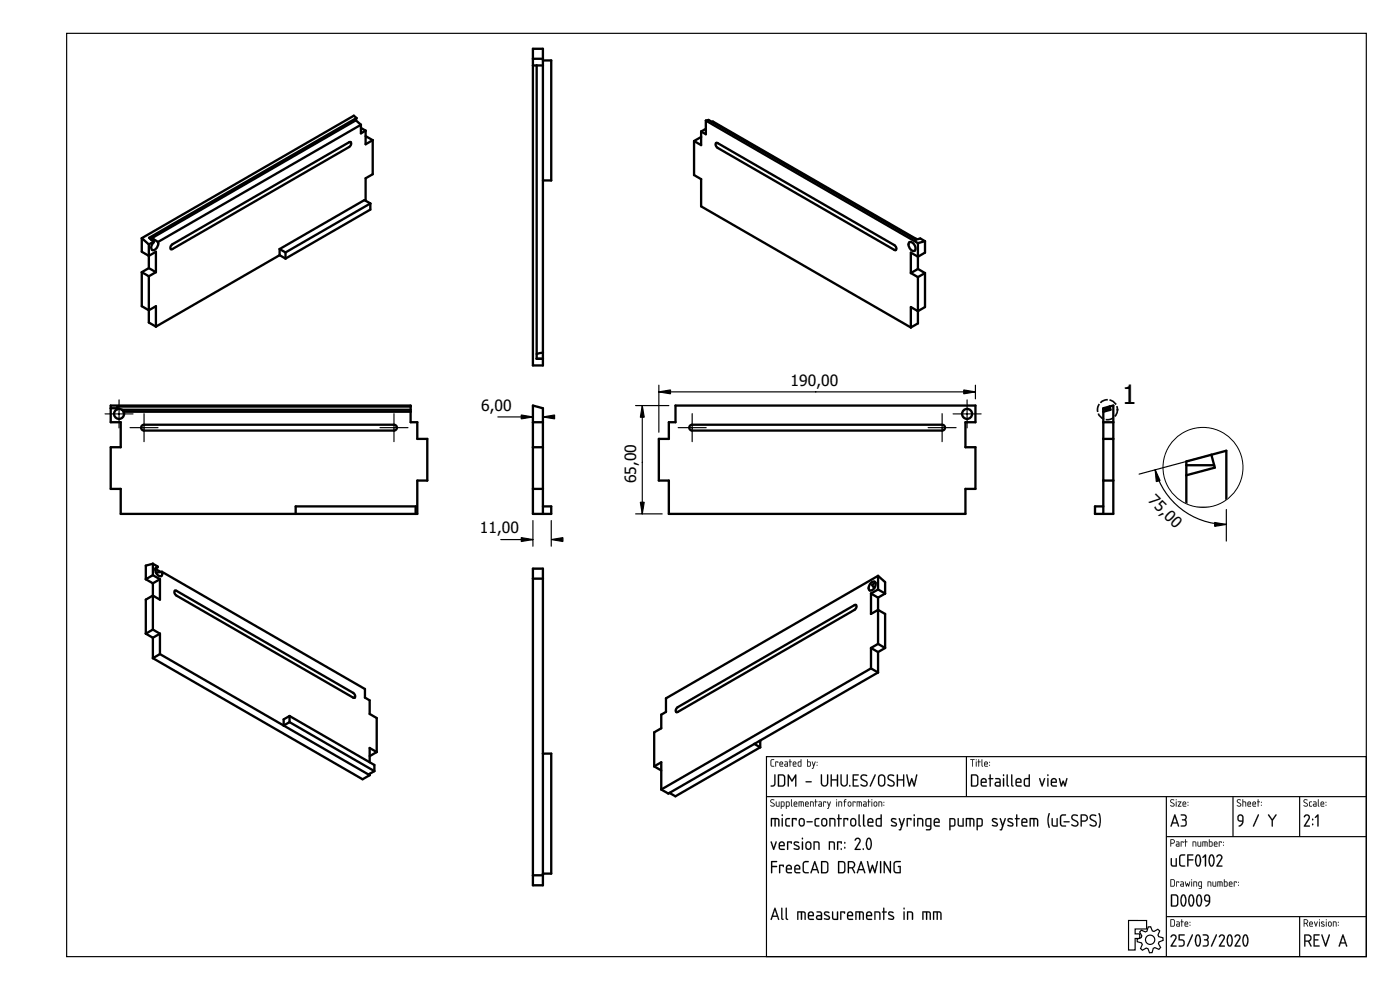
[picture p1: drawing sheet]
<svg xmlns="http://www.w3.org/2000/svg" width="420mm" height="297mm" viewBox="0 0 420 297" stroke-linecap="round" stroke-linejoin="round" font-family="sans-serif">
<defs><g id="words">
<text font-size="8" x="336.8" y="121.3">1</text>
<g font-size="4.7">
<text x="237.2" y="115.7">190,00</text>
<text x="144.4" y="123.2">6,00</text>
<text x="190.9" y="145" transform="rotate(-90 190.9 145)">65,00</text>
<text x="344.4" y="150.4" transform="rotate(44 344.4 150.4)">75,0</text>
<text x="144" y="160">11,00</text>
</g>
</g></defs>
<g fill="none" stroke="#000" stroke-width=".35">
<path d="M20 10h390v277h-390zM230 227h180v60h-180zM230 239h180M290 227v12M350 239v48M370 239v12M390 239v12M350 251h60M338.7 276.2h5.4v2.5h-3.4v1.5h1.4v1.4h-1.4v3.4h-2zM342.5 279.1l1.2 .5 .5-.2 .4-1.3h.7l.5 1.2 .5 .2 1.2-.7 .5 .5-.5 1.2 .2 .5 1.3 .4 .1 .7-1.3 .5-.1 .5 .6 1.2-.5 .6-1.2-.6-.5 .2-.3 1.3-.8 .1-.5-1.3-.5-.1-1.1 .6-.6-.5 .5-1.2-.2-.5-1.3-.3v-.8l1.2-.5 .2-.5-.7-1.1zM350 275h60M390 275v12"/>
<circle cx="345.2" cy="282" r="1.4"/>
</g>
<g fill="#000">
<path d="M231.4 228l.9-.2-.8 .4v1.3l.1 .3h.6l.1 .2h-.7l-.3-.3zM232.7 228.5l.9 .1-.1 .3-.1-.2h-.5l-.1 1.3zM234.2 228.8l-.1 .3h.7l-.2-.4zM234.1 228.6a.55 .55 0 0 1 .7 0 .55 .55 0 0 1 .1 .7h-.8l.1 .5 .8 .1-.6 .1a.91 .91 0 0 1-.3-1.4zM235.6 229.4l.1 .4h.6v-.5zM235.5 228.5h.7l.3 .4-.1 1.1h-.6a.44 .44 0 0 1-.4-.4 .44 .44 0 0 1 .4-.5h.5l-.1-.3zM237 227.8l.2 .1v.6l.4 .1-.4 .1-.1 1.3-.1-1.3-.2-.1 .2-.1zM238.2 228.8l-.1 .3h.7l-.2-.4zM238.1 228.6a.55 .55 0 0 1 .7 0 .55 .55 0 0 1 .1 .7h-.8l.1 .5 .8 .1-.7 .1a.91 .91 0 0 1-.2-1.4zM239.7 228.7l-.1 .1a.63 .63 0 0 0 0 .7 .63 .63 0 0 0 .7 .3v-1.1zM239.5 228.6l.8-.1v-.6l.2-.1v2.2h-.8l-.3-.2zM242.4 228.7v1.1h.6l.1-1zM242.3 227.8l.1 .1v.6h.7l.2 .3v.8l-.2 .4-.9-.1zM243.7 228.5l.5 1.1 .3-1h.3l-.8 2.1-.3-.1 .4-.7zM245.1 229.5l.2 .2zM245.1 228.6l.2 .3z"/>
<path d="M231.4 227.9l.9-.1v.2l-.8 .1v1.4l.1 .2 .7 .1v.2h-.7l-.3-.3zM231.4 228l-.1 1.7 .3 .3h.7l-.7-.2-.2-.3 .1-1.3 .8-.4zM232.7 228.5l.9 .1-.1 .3-.1-.2h-.5l-.1 1.3zM232.7 228.5l.1 1.5 .1-1.3h.5l.1 .2 .1-.3zM234.2 228.8l-.1 .3h.7l-.2-.4zM234.2 228.8l.4-.1 .2 .5h-.7zM234.1 228.6a.56 .56 0 0 1 .8 0 .56 .56 0 0 1 0 .8l-.8-.1 .1 .4 .8 .2-.6 .1a.92 .92 0 0 1-.3-1.4zM234.1 228.6l-.2 .4 .1 .9 1 .1-.8-.2-.1-.3v-.2h.9l-.1-.6-.4-.2zM235.7 229.4v.4h.6v-.5zM235.6 229.4l.7-.1v.5h-.7zM235.5 228.5h.7l.3 .4v1.1h-.7a.46 .46 0 0 1-.4-.4 .46 .46 0 0 1 .4-.5h.5l-.1-.3-.7-.1zM235.5 228.5l.8 .3v.4h-.5a.43 .43 0 0 0-.4 .4 .43 .43 0 0 0 .4 .4h.6l.1-1.1-.3-.4zM237 227.8l.2 .1v.6l.4 .1-.4 .1-.1 1.3-.1-1.3-.3-.1 .3-.1zM237 227.8v.7l-.2 .1 .2 .1 .1 1.3 .1-1.3 .4-.1-.4-.1zM238.2 228.8l-.1 .3h.7l-.2-.4zM238.2 228.8l.4-.1 .2 .5h-.7zM238.1 228.6a.56 .56 0 0 1 .8 0 .56 .56 0 0 1 0 .8l-.8-.1 .1 .4 .8 .2-.7 .1a.92 .92 0 0 1-.2-1.4zM238.1 228.6l-.2 .4 .1 .9 1 .1-.8-.2-.1-.3v-.2h.9l-.1-.6-.4-.2zM239.7 228.7v.1a.61 .61 0 0 0-.1 .7 .61 .61 0 0 0 .7 .3v-1.1zM239.7 228.7h.6v1.1h-.3a.65 .65 0 0 1-.3-1.1zM239.5 228.6l.8-.1v-.6l.2-.1v2.2l-1-.1zM239.5 228.6v1.1l.2 .3h.8v-2.2l-.2 .7zM242.4 228.7v1.1l.6-.1a.7 .7 0 0 0-.1-1zM242.4 228.7h.5a.73 .73 0 0 1 .2 1l-.7 .1zM242.2 227.8l.3 .1-.1 .6h.7l.2 .2v1.1l-.2 .2-.9-.1zM242.3 227.8l-.1 2.1 .9 .1 .2-.4v-.8l-.2-.3h-.7zM243.7 228.5l.2 .1 .3 1 .3-1h.3l-.8 2.1-.4-.1 .3-.1 .2-.6zM243.7 228.5l.4 1.4-.2 .6-.2 .1 .3 .1 .7-2.1h-.2l-.3 1zM245.1 229.5h.2v.3l-.2-.1zM245.1 229.5l.2 .2zM245.1 228.6h.2v.3h-.2zM245.1 228.6l.2 .2z"/>
<path d="M232.4 232.4l.4 .1v2.6a.92 .92 0 0 1-.6 .9 .92 .92 0 0 1-1-.2l1.1-.5zM232.4 232.4v2.9l-.3 .3-.8 .2a.89 .89 0 0 0 1.4-.7v-2.6zM233.8 232.7v2.9a1.12 1.12 0 0 0 1.5-.4l-.1-2.1-.3-.4zM233.8 232.7h1.1l.4 .3v2.1a.93 .93 0 0 1-1.4 .6zM233.5 232.4l1.5-.1 .6 .7v2.4l-.6 .6h-1.5zM233.5 232.4v3.6h1.5l.6-.6v-2.4l-.6-.6zM236.4 232.4h.3l1 1.6 .9-1.6h.4v3.6l-.4-.2v-2.6l-.9 1.4-1-1.4 .1 2.6-.4 .2zM236.5 232.4v3.6l.2-.2v-2.7l1 1.4 1-1.4v2.7l.2 .1v-3.5h-.3l-.9 1.7-1-1.7zM241.8 234.4h1.6l.2 .2-.2 .2h-1.4zM241.8 234.4l.2 .3 1.6-.1-.2-.2zM246.4 232.4l.3 .1v2.4l.3 .6a.75 .75 0 0 0 1.1-.4l.1-2.6 .2-.2 .2 .2v2.4l-.4 .8a1.11 1.11 0 0 1-1.2 .3 1.11 1.11 0 0 1-.7-1.1zM246.4 232.4v2.5l.3 .8a1.11 1.11 0 0 0 1.2 .2 1.11 1.11 0 0 0 .6-1l-.1-2.5-.2 2.7-.2 .3a.75 .75 0 0 1-.9 .2 .75 .75 0 0 1-.4-.7v-2.4zM249.3 232.4l.4 .1v1.3h1.5l-.1-1.3 .4-.1v3.6l-.4-.2 .1-1.6h-1.5v1.6l-.4 .2zM249.4 232.4v3.6l.2-.2v-1.7h1.6v1.7l.3 .2v-3.6l-.3 .1v1.3h-1.6v-1.3zM252.3 232.4l.3 .1v2.4l.3 .6a.75 .75 0 0 0 1.1-.4l.1-2.6 .2-.2 .2 .2v2.4l-.4 .8a1.11 1.11 0 0 1-1.2 .3 1.11 1.11 0 0 1-.7-1.1zM252.3 232.4v2.5l.3 .8a1.11 1.11 0 0 0 1.2 .2 1.11 1.11 0 0 0 .6-1l-.1-2.5-.2 2.7-.2 .3a.75 .75 0 0 1-.9 .2 .75 .75 0 0 1-.4-.7v-2.4zM254.9 235.6l.2-.1 .1 .5h-.3zM254.9 235.6v.3h.3l-.1-.3zM255.9 232.4h1.8l-.2 .3h-1.3v1.1h1l.2 .2-.2 .2h-1v1.5l1.3-.1 .2 .4h-1.8zM256 232.4v3.6h1.7l-.2-.3h-1.3v-1.6l1.1-.1-1.1-.2v-1.1h1.3l.2-.3zM258.5 232.6l.4-.3 .9 .1 .4 .2v.2l-.2 .1a.71 .71 0 0 0-1-.2 .71 .71 0 0 0-.2 .9l1.1 .6a.93 .93 0 0 1 .2 1.6 1.25 1.25 0 0 1-1.8-.5l1.3 .3 .4-.5-.1-.4-1.6-.9-.1-.5zM258.5 232.6a.91 .91 0 0 0 .2 1.5l1 .5a.64 .64 0 0 1 .3 .9 .64 .64 0 0 1-1 .1l-.6-.3v.4a1.09 1.09 0 0 0 1.4 .3 1.09 1.09 0 0 0 .5-1.4l-1.6-.9-.1-.4 .4-.6 1.2 .1a1.09 1.09 0 0 0-1.7-.2zM262.5 232.4h.3v.2l-1.4 3.3-.4 .1zM262.6 232.4l-1.5 3.6 .2-.1 1.5-3.3zM264.1 232.9l-.2 .5v1.8l.2 .3 .7 .1 .5-.5v-1.9l-.5-.5zM264.1 232.9a.75 .75 0 0 1 .8-.2 .75 .75 0 0 1 .5 .7v1.5a.77 .77 0 0 1-.8 .8 .77 .77 0 0 1-.8-.7v-1.6zM263.8 232.6a1.11 1.11 0 0 1 1.2-.2 1.11 1.11 0 0 1 .7 1v1.5a1.13 1.13 0 0 1-1.1 1.1 1.13 1.13 0 0 1-1.1-1v-1.9zM263.8 232.7l-.3 .7v1.6l.3 .7a1.18 1.18 0 0 0 1.6 0l.3-.8-.2-2-.6-.5zM266.6 232.6l.4-.3 .9 .1 .4 .2v.2l-.2 .1a.71 .71 0 0 0-1-.2 .71 .71 0 0 0-.2 .9l1.1 .6a.93 .93 0 0 1 .2 1.6 1.25 1.25 0 0 1-1.8-.5l1.3 .3 .4-.5-.1-.4-1.6-.9-.1-.5zM266.6 232.6a.91 .91 0 0 0 .2 1.5l1 .5a.64 .64 0 0 1 .3 .9 .64 .64 0 0 1-1 .1l-.6-.3v.4a1.09 1.09 0 0 0 1.4 .3 1.09 1.09 0 0 0 .5-1.4l-1.6-.9-.1-.4 .4-.6 1.2 .1a1.09 1.09 0 0 0-1.7-.2zM269.2 232.4l.3 .1v1.3h1.5v-1.3l.3-.1v3.6l-.3-.2v-1.6h-1.5v1.6l-.3 .2zM269.2 232.4v3.6l.3-.2v-1.7h1.5v1.7l.3 .2v-3.6l-.3 .1v1.3h-1.5v-1.3zM272 232.4l.4 .1 .5 2.7 .7-1.8 .7 1.8 .6-2.7 .4-.1-.8 3.6-.3-.1-.6-1.7-.5 1.7-.3 .1zM272 232.4l.7 3.5h.4l.5-1.8 .6 1.8 .3 .1 .7-3.6-.3 .1-.6 2.8-.7-1.8-.7 1.8-.6-2.8z"/>
<path d="M232.4 232.4l.3 .1v2.6a.91 .91 0 0 1-.5 .8 .91 .91 0 0 1-.9-.1l1-.5zM233.8 232.7v3a1.14 1.14 0 0 0 1.5-.5v-2.2l-.4-.3zM233.5 232.4h1.5l.6 .6v2.4l-.6 .6h-1.5zM236.4 232.4h.3l1 1.6 .9-1.6h.3v3.6l-.3-.2v-2.6l-.9 1.4-.9-1.4v2.6l-.4 .2zM241.8 234.4h1.6l.2 .2-1.6 .1zM246.4 232.4l.3 .1v2.4a.75 .75 0 0 0 .8 .8 .75 .75 0 0 0 .7-.8v-2.4l.2-.2 .2 .2v2.4a1.11 1.11 0 0 1-1.1 1.1 1.11 1.11 0 0 1-1.2-1.1zM249.3 232.4l.4 .1v1.3h1.5v-1.3l.3-.1v3.6l-.3-.2v-1.6h-1.5v1.6l-.4 .2zM252.3 232.4l.3 .1v2.4a.75 .75 0 0 0 .8 .8 .75 .75 0 0 0 .7-.8v-2.4l.2-.2 .2 .2v2.4a1.11 1.11 0 0 1-1.1 1.1 1.11 1.11 0 0 1-1.2-1.1zM254.9 235.6h.3v.4h-.3zM255.9 232.4h1.8l-.2 .3h-1.3v1.1l1.2 .2-1.2 .2v1.5h1.3l.2 .3h-1.8zM258.5 232.6a1.41 1.41 0 0 1 1.7 .1l-.2 .2a.73 .73 0 0 0-1-.2 .73 .73 0 0 0-.2 .9l1.1 .6a1.02 1.02 0 0 1 .3 1.6 1.02 1.02 0 0 1-1.6 0l-.3-.2 .1-.3a.88 .88 0 0 0 1 .4 .88 .88 0 0 0 .6-.8l-1.6-1.2-.2-.4zM262.5 232.4h.3v.2l-1.4 3.3-.4 .1zM264.1 232.9l-.2 .5v1.6a.75 .75 0 0 0 .7 .7 .75 .75 0 0 0 .7-.8v-1.5a.75 .75 0 0 0-.4-.6 .75 .75 0 0 0-.8 .1zM263.8 232.6a1.1 1.1 0 0 1 1.2-.2 1.1 1.1 0 0 1 .7 1v1.5a1.1 1.1 0 0 1-1.1 1.1 1.1 1.1 0 0 1-1.1-1v-1.9zM266.6 232.6a1.41 1.41 0 0 1 1.7 .1l-.2 .2a.73 .73 0 0 0-1-.2 .73 .73 0 0 0-.2 .9l1.1 .6a1.02 1.02 0 0 1 .3 1.6 1.02 1.02 0 0 1-1.6 0l-.3-.2 .1-.3a.88 .88 0 0 0 1 .4 .88 .88 0 0 0 .6-.8l-1.6-1.2-.2-.4zM269.2 232.4l.3 .1v1.3h1.5v-1.3l.3-.1v3.6l-.3-.2v-1.6h-1.5v1.6l-.3 .2zM272 232.4l.3 .1 .6 2.7 .7-1.8 .7 1.8 .6-2.7 .3-.1-.7 3.6-.3-.1-.6-1.7-.5 1.7-.3 .1z"/>
<path d="M291.2 227.8l1.3 .1-.6 .1-.1 2-.1-2h-.5zM291.2 227.8l.5 .2 .1 2 .1-2 .6-.1zM292.9 228.5l.2 .1-.1 1.4zM292.9 228.5l.1 1.5 .1-1.4zM292.8 228a.2 .2 0 0 1 .4 0 .2 .2 0 0 1-.4 0zM292.9 227.8l.1 .3zM293.6 227.8l.2 .1v.6l.5 .1-.5 .1-.1 1.3-.1-1.3-.2-.1 .2-.1zM293.7 227.8l-.1 .7-.2 .1 .2 .1 .1 1.3 .1-1.3 .5-.1-.5-.1zM294.6 227.8l.2 .1 .1 2.1-.3-.3zM294.6 227.8v1.9l.3 .3zM295.7 228.8l-.1 .3h.7l-.2-.4zM295.6 228.8l.5-.1 .2 .5h-.7zM295.5 228.6a.56 .56 0 0 1 .8 0 .56 .56 0 0 1 .1 .8l-.8-.1v.4l.9 .2-.7 .1a.92 .92 0 0 1-.3-1.4zM295.6 228.6l-.2 .4 .1 .9 .9 .1-.7-.2-.1-.3v-.2h.8l-.1-.6-.4-.2zM296.9 229.5h.2v.3l-.2-.1zM296.9 229.5l.2 .2zM296.9 228.6h.2v.3h-.2zM296.9 228.6l.2 .2z"/>
<path d="M291.2 227.8l1.3 .1-.6 .1-.1 2-.1-2h-.5zM292.9 228.5l.2 .1-.1 1.4zM292.9 228a.14 .14 0 0 1 .2 0 .14 .14 0 0 1-.2 0zM293.6 227.8l.2 .1v.6l.5 .1-.5 .1-.1 1.3-.1-1.3-.2-.1 .2-.1zM294.6 227.8l.2 .1 .1 2.1-.3-.3zM295.7 228.8l-.1 .3h.7l-.2-.4zM295.6 228.6a.55 .55 0 0 1 .7 0 .55 .55 0 0 1 .1 .7h-.8l.1 .5 .8 .1-.7 .1a.91 .91 0 0 1-.2-1.4zM296.9 229.5l.2 .2zM296.9 228.6l.2 .3z"/>
<path d="M291.8 232.7v3a1.14 1.14 0 0 0 1.4-.5v-2.2l-.4-.3zM291.4 232.4h1.6l.6 .6v2.4l-.6 .6h-1.6zM294.8 234l-.1 .6h1.1a.58 .58 0 0 0-.3-.7 .58 .58 0 0 0-.7 .1zM294.6 233.7a.92 .92 0 0 1 1.2 0 .92 .92 0 0 1 .2 1.2h-1.3l.1 .7 1.3 .2-1.1 .2a.89 .89 0 0 1-.7-1.2v-.7zM297 232.4l.3 .1v1l.8 .1-.8 .2v2l-.1 .2-.2-.2v-2l-.4-.2 .4-.1zM298.9 235v.4l.2 .2 .9 .1v-.8zM298.7 233.5h1.1l.5 .5v1.9l-1.1 .1a.74 .74 0 0 1-.7-.7 .74 .74 0 0 1 .7-.8h.8l-.1-.5-1.2-.3zM301 233.5l.4 .1v2.2l-.2 .2-.2-.2zM301 232.6a.25 .25 0 0 1 .5 0 .25 .25 0 0 1-.5 0zM302.1 232.4l.4 .1v2.9l.3 .3a.37 .37 0 0 1-.5 .3 .37 .37 0 0 1-.2-.5zM303.5 232.4l.3 .1v2.9l.3 .3a.37 .37 0 0 1-.5 .3 .37 .37 0 0 1-.2-.5zM305.2 234l-.1 .6h1.1a.58 .58 0 0 0-.2-.7 .58 .58 0 0 0-.8 .1zM305.1 233.7a.92 .92 0 0 1 1.2 0 .92 .92 0 0 1 .1 1.2h-1.3l.2 .7 1.3 .2-1.1 .2a.89 .89 0 0 1-.7-1.2v-.7zM307.8 233.8l-.2 .5v1.2l1.1 .2v-1.9zM307.4 233.7l.4-.2 .9-.1v-.9l.3-.1v3.6h-1.2l-.4-.3-.1-1.6zM311.9 233.5l.3 .1 .5 1.7 .6-1.7h.4l-.9 2.4zM314.3 233.5l.4 .1v2.2l-.2 .2-.2-.2zM314.3 232.6a.25 .25 0 0 1 .5 0 .25 .25 0 0 1-.5 0zM315.8 234l-.1 .6h1.1a.58 .58 0 0 0-.2-.7 .58 .58 0 0 0-.8 .1zM315.7 233.7a.92 .92 0 0 1 1.2 0 .92 .92 0 0 1 .1 1.2h-1.3l.2 .7 1.3 .2-1.1 .2a.89 .89 0 0 1-.7-1.2v-.7zM317.8 233.5l.3 .1 .4 1.6 .6-1 .5 1 .4-1.6 .3-.1-.6 2.5-.3-.1-.3-1-.4 1-.3 .1z"/>
<path d="M291.8 232.7v2.9a1.12 1.12 0 0 0 1.4-.4v-2.1l-.4-.4zM291.7 232.7h1.1l.4 .3 .1 2.1a.93 .93 0 0 1-1.4 .6zM291.4 232.4l1.6-.1 .6 .7v2.4l-.6 .6h-1.6zM291.5 232.4v3.6h1.5l.6-.6v-2.4l-.6-.6zM294.8 234l-.1 .6h1.1a.55 .55 0 0 0-.3-.7 .55 .55 0 0 0-.7 .1zM294.8 234l.8-.1 .2 .7h-1.2zM294.6 233.6v.1a.93 .93 0 0 1 1.3 0 .93 .93 0 0 1 .1 1.2h-1.3l.1 .7h1.1l.3 .2-.3 .3h-.9a.92 .92 0 0 1-.7-1.3v-.7zM294.6 233.7l-.3 .6 .2 1.5 .5 .2h1.1v-.3l-1.3-.1-.2-.4v-.3l1.5-.1-.2-1.1-.7-.2zM297 232.4l.4 .1-.1 1 .6-.1 .2 .2-.8 .2 .1 2-.2 .3-.2-.3v-2l-.4-.2 .4-.1zM297.1 232.4l-.1 1.1-.3 .1 .3 .2 .2 2.2 .1-2.2 .8-.2-.8-.1v-1zM299 235l-.1 .4 .2 .2 .9 .1v-.8zM298.9 235l1.1-.1v.8l-1.1-.1zM298.7 233.5l1.1-.1 .5 .6v1.9l-1.1 .2a.77 .77 0 0 1-.7-.8 .77 .77 0 0 1 .7-.8h.8l-.1-.5-1.2-.2zM298.7 233.5v.2l1.3 .3v.6h-.8a.72 .72 0 0 0-.7 .7 .72 .72 0 0 0 .7 .7l1.1-.1v-1.9l-.5-.5zM301 233.5l.4 .1v2.2l-.2 .2-.2-.2zM301.1 233.5l.1 2.5 .1-2.4zM301 232.6a.26 .26 0 0 1 .5 0 .26 .26 0 0 1-.5 0zM301.1 232.4v.4h.2v-.4zM302.1 232.4l.4 .1v2.9l.3 .3a.39 .39 0 0 1-.5 .3 .39 .39 0 0 1-.2-.5zM302.2 232.4l-.1 3.1 .1 .4 .4 .1 .2-.2-.4-.4v-2.9zM303.5 232.4l.3 .1v2.9l.3 .3a.39 .39 0 0 1-.5 .3 .39 .39 0 0 1-.2-.5zM303.5 232.4v3.1l.1 .4 .4 .1 .2-.2-.4-.4v-2.9zM305.2 234l-.1 .6h1.1a.55 .55 0 0 0-.2-.7 .55 .55 0 0 0-.7 .1zM305.2 234l.8-.1 .3 .7h-1.2zM305.1 233.6v.1a.93 .93 0 0 1 1.2 0 .93 .93 0 0 1 .1 1.2h-1.3l.2 .7h1.1l.2 .2-.2 .3h-.9a.92 .92 0 0 1-.8-1.3l.1-.7zM305.1 233.7l-.3 .6 .2 1.5 .5 .2h1v-.3l-1.2-.1-.2-.4v-.3l1.4-.1-.1-1.1-.7-.2zM307.8 233.9l-.1 1.6 1 .2v-1.9zM307.8 233.8h1v1.9a.94 .94 0 0 1-1.2-.5zM307.4 233.7l.4-.3h.9v-.9l.4-.1-.1 3.6h-1.2l-.5-.3-.1-1.6zM307.4 233.7v1.9l.4 .4h1.2v-3.6l-.2 .1v1h-1zM311.9 233.5l.3 .1 .5 1.7 .6-1.7 .2-.2 .2 .2-.9 2.5zM311.9 233.5l.9 2.5 .8-2.4h-.3l-.6 1.8-.5-1.8zM314.3 233.5l.4 .1v2.2l-.2 .2-.2-.2zM314.4 233.5l.1 2.5 .1-2.4zM314.3 232.6a.26 .26 0 0 1 .5 0 .26 .26 0 0 1-.5 0zM314.4 232.4v.4h.2v-.4zM315.8 234l-.1 .6h1.1a.55 .55 0 0 0-.2-.7 .55 .55 0 0 0-.7 .1zM315.8 234l.8-.1 .3 .7h-1.2zM315.7 233.6v.1a.93 .93 0 0 1 1.2 0 .93 .93 0 0 1 .1 1.2h-1.3l.2 .7h1.1l.2 .2-.2 .3h-.9a.92 .92 0 0 1-.8-1.3l.1-.7zM315.7 233.7l-.3 .6 .2 1.5 .5 .2h1v-.3l-1.2-.1-.2-.4v-.3l1.4-.1-.1-1.1-.7-.2zM317.8 233.5l.3 .1 .4 1.6 .6-1 .5 1 .4-1.6 .3-.1-.5 2.5-.4-.1-.3-1-.4 1-.3 .1zM317.8 233.5l.6 2.5 .3-.1 .4-1.1 .3 1.1 .3 .1 .6-2.5-.3 .1-.4 1.7-.5-1.1-.6 1.1-.4-1.7z"/>
<path d="M231.3 240l.8-.2 .3 .2-.1 .1a.48 .48 0 0 0-.6-.1 .48 .48 0 0 0-.2 .5l1 .8-.2 .6a.59 .59 0 0 1-.6 .2 .59 .59 0 0 1-.4-.5l.7 .2 .3-.3-1.1-.9zM231.3 240l-.1 .6 .9 .5a.35 .35 0 0 1 .2 .4 .35 .35 0 0 1-.4 .3l-.6-.2v.2a.64 .64 0 0 0 1 .2 .64 .64 0 0 0-.2-1l-.7-.4v-.3l.3-.3 .6 .1a.65 .65 0 0 0-1-.1zM232.9 240.5l.2 .1v1.1l.6 .1v-1.2l.2-.1v1.5l-1-.1zM232.9 240.5l.1 1.4 .9 .1v-1.5l-.2 .1v1.2h-.4l-.3-.1zM234.6 240.7v1.1h.5l.1-1zM234.5 240.7l.7 .1-.1 1h-.6zM234.4 240.5h.8l.3 .4-.1 1-.8 .1-.2 .7zM234.4 240.5v2.1l.1-.6h.5a.81 .81 0 0 0 .4-1.1 .81 .81 0 0 0-1-.4zM236.1 240.7v1.1h.5l.1-1zM236.1 240.7l.7 .1-.2 1h-.5zM235.9 240.5h.8l.3 .4-.1 1-.8 .1-.1 .7zM235.9 240.5v2.1l.2-.6h.5a.81 .81 0 0 0 .4-1.1 .81 .81 0 0 0-1.1-.4zM237.4 239.8l.2 .1 .1 2.1-.3-.3zM237.4 239.9v1.8l.3 .3zM238.5 240.8l-.1 .3h.7l-.2-.4zM238.5 240.8l.4-.1 .2 .5h-.7zM238.4 240.6a.56 .56 0 0 1 .7 0 .56 .56 0 0 1 .1 .8l-.8-.1 .1 .4 .8 .2-.7 .1a.92 .92 0 0 1-.2-1.4zM238.4 240.6l-.2 .4 .1 .9 .9 .1-.7-.2-.1-.3v-.2h.8l-.1-.6-.4-.2zM239.7 240.5l1.4 .1 .1 1.4-.2-.1-.1-1.1-.3-.1-.1 1.3-.2-1.3h-.4v1.2l-.2 .1zM239.7 240.5v1.5l.2-1.3h.5l.1 1.3v-1.3h.5v1.3l.2-.1a.93 .93 0 0 0 0-1 .93 .93 0 0 0-1-.4zM241.9 240.8l-.1 .3h.7l-.2-.4zM241.9 240.8l.4-.1 .2 .5h-.7zM241.8 240.6a.56 .56 0 0 1 .7 0 .56 .56 0 0 1 .1 .8l-.8-.1 .1 .4 .8 .2-.7 .1a.92 .92 0 0 1-.2-1.4zM241.8 240.6l-.2 .4 .1 .9 1 .1-.8-.2-.1-.3v-.2h.9l-.1-.6-.4-.2zM243.1 240.5l1 .1 .1 1.4-.2-.1-.1-1.1-.6-.1v1.2l-.2 .1zM243.1 240.5v1.5l.2-1.3 .7 .1 .1 1.2 .1-.7a.7 .7 0 0 0-.2-.8 .7 .7 0 0 0-.9 0zM244.7 239.8l.2 .1v.6l.5 .1-.5 .1-.1 1.3-.1-1.3-.3-.1 .3-.1zM244.7 239.8v.7l-.2 .1 .2 .1 .1 1.3 .1-1.3 .4-.1-.4-.1zM245.9 241.4v.4h.6v-.4zM245.8 241.4l.7-.1v.5h-.7zM245.7 240.5h.7l.3 .4v1.1h-.7a.46 .46 0 0 1-.4-.4 .46 .46 0 0 1 .4-.5h.5l-.1-.3-.7-.1zM245.7 240.5l.8 .3v.4h-.5a.43 .43 0 0 0-.4 .4 .43 .43 0 0 0 .4 .4h.6l.1-1.1-.3-.4zM247.1 240.5l.9 .1-.2 .3-.1-.2h-.4l-.1 1.3zM247.1 240.5l.1 1.5 .1-1.3h.4l.1 .2 .1-.3zM248.3 240.5l.2 .1 .3 1 .3-1h.3l-.8 2.1-.4-.1 .3-.1 .2-.6zM248.3 240.5l.4 1.4-.2 .6-.2 .1 .3 .1 .7-2.1h-.2l-.3 1zM251 240.5l.2 .1-.1 1.4zM251 240.5l.1 1.5 .1-1.4zM251 240a.15 .15 0 0 1 .3 0 .15 .15 0 0 1-.3 0zM251 239.8l.2 .3zM251.6 240.5l1 .1 .1 1.4-.2-.1-.1-1.1-.6-.1v1.2l-.2 .1zM251.7 240.5v1.5l.1-1.3 .7 .1 .1 1.2 .1-.7a.7 .7 0 0 0-.2-.8 .7 .7 0 0 0-.8 0zM253.4 239.9l.6-.1-.4 .7 .4 .1-.5 .1-.1 1.3-.1-1.3-.2-.1 .2-.1zM253.5 239.9l-.1 .6-.3 .1 .3 .1v1.3l.1-1.3 .5-.1-.5-.1 .1-.3 .4-.4zM254.7 240.8v.8l.4 .2 .1-.2 .1-.7zM254.7 240.8l.6 .1v.7l-.2 .2-.5-.2zM254.6 240.6a.55 .55 0 0 1 .6-.1 .55 .55 0 0 1 .3 .5l-.1 .8-.7 .2-.3-.5zM254.3 241.2a.68 .68 0 0 0 1.3 0 .68 .68 0 0 0-1.3 0zM255.9 240.5l.9 .1-.1 .3-.2-.2h-.4l-.1 1.3zM255.9 240.5l.1 1.5 .1-1.3h.5l.1 .2v-.3zM257.1 240.5l1.4 .1 .1 1.4-.2-.1v-1.1l-.4-.1-.1 1.3-.1-1.3h-.5v1.2l-.2 .1zM257.2 240.5l-.1 1.5 .2-1.3h.5l.1 1.3 .1-1.3h.4l.1 1.3 .1-.1a.93 .93 0 0 0 0-1 .93 .93 0 0 0-.9-.4zM259.3 241.4v.4h.6v-.4zM259.3 241.4l.6-.1v.5h-.6zM259.1 240.5h.7l.3 .4v1.1h-.7a.46 .46 0 0 1-.4-.4 .46 .46 0 0 1 .4-.5h.5l-.1-.3-.7-.1zM259.1 240.5l.8 .3v.4h-.5a.43 .43 0 0 0-.4 .4 .43 .43 0 0 0 .4 .4h.6l.1-1.1-.3-.4zM260.6 239.8l.2 .1v.6l.5 .1-.5 .1-.1 1.3-.1-1.3-.2-.1 .2-.1zM260.6 239.8v.7l-.2 .1 .2 .1 .1 1.3 .1-1.3 .4-.1-.4-.1zM261.6 240.5l.2 .1-.1 1.4zM261.6 240.5l.1 1.5v-1.4zM261.5 240a.15 .15 0 0 1 .3 0 .15 .15 0 0 1-.3 0zM261.6 239.8l.1 .3zM262.5 240.8l-.1 .8 .4 .2 .2-.2v-.7zM262.5 240.8l.6 .1-.1 .7-.2 .2-.4-.2zM262.4 240.6a.55 .55 0 0 1 .6-.1 .55 .55 0 0 1 .3 .5l-.1 .8-.7 .2-.3-.5zM262.1 241.2a.68 .68 0 0 0 1.3 0 .68 .68 0 0 0-1.3 0zM263.7 240.5l1 .1v1.4l-.2-.1v-1.1l-.6-.1v1.2l-.2 .1zM263.7 240.5v1.5l.1-1.3 .7 .1 .1 1.2 .1-.7a.7 .7 0 0 0-.2-.8 .7 .7 0 0 0-.8 0zM265.2 241.5h.2v.3h-.2zM265.2 241.5l.1 .2zM265.2 240.6h.2v.3h-.2zM265.2 240.6l.1 .2z"/>
<path d="M231.3 240a.53 .53 0 0 1 .6-.3 .53 .53 0 0 1 .4 .4 .49 .49 0 0 0-.6-.1 .49 .49 0 0 0-.3 .5l.7 .5a.59 .59 0 0 1 .1 .9 .59 .59 0 0 1-.9-.3 .44 .44 0 0 0 .7 .2 .44 .44 0 0 0 .1-.7l-.9-.5zM232.9 240.5l.1 .1 .1 1.1 .2 .1h.4v-1.2l.2-.1v1.5l-1-.1zM234.6 240.7v1.1h.5l.1-1zM234.4 240.5a.8 .8 0 0 1 1.1 .6 .8 .8 0 0 1-.9 .9l-.2 .7zM236.1 240.7v1.1h.5l.1-1zM235.9 240.5a.8 .8 0 0 1 1.1 .6 .8 .8 0 0 1-.9 .9l-.1 .7zM237.4 239.8l.2 .1 .1 2.1-.3-.3zM238.5 240.8l-.1 .3h.7l-.2-.4zM238.4 240.6a.55 .55 0 0 1 .7 0 .55 .55 0 0 1 .1 .7h-.8l.1 .5 .8 .1-.7 .1a.91 .91 0 0 1-.2-1.4zM239.7 240.5h1.1a1.06 1.06 0 0 1 .3 1.5l-.1-1.2-.2-.1h-.2l-.1 1.3-.2-1.3h-.4v1.2l-.2 .1zM241.9 240.8l-.1 .3h.7l-.2-.4zM241.8 240.6a.55 .55 0 0 1 .7 0 .55 .55 0 0 1 .1 .7h-.8l.1 .5 .8 .1-.7 .1a.91 .91 0 0 1-.2-1.4zM243.1 240.5a.71 .71 0 0 1 .9 0 .71 .71 0 0 1 .2 .8l-.1 .7-.1-1.2-.7-.1v1.2l-.2 .1zM244.7 239.8l.2 .1v.6l.4 .1-.4 .1-.1 1.3-.1-1.3-.2-.1 .2-.1zM245.9 241.4v.4h.6v-.4zM245.7 240.5h.7l.3 .4-.1 1.1h-.6a.44 .44 0 0 1-.4-.4 .44 .44 0 0 1 .4-.5h.5l-.1-.3zM247.1 240.5l.8 .1-.1 .3-.1-.2h-.4l-.1 1.3zM248.3 240.5l.5 1.1 .3-1h.2l-.7 2.1-.4-.1 .5-.7zM251 240.5l.2 .1-.1 1.4zM251 240a.15 .15 0 0 1 .3 0 .15 .15 0 0 1-.3 0zM251.6 240.5a.71 .71 0 0 1 .9 0 .71 .71 0 0 1 .2 .8l-.1 .7-.1-1.2-.7-.1v1.2l-.2 .1zM253.5 239.9l.5-.1-.4 .4v.3l.4 .1-.5 .1-.1 1.3-.1-1.3-.2-.1zM254.7 240.8l-.1 .7a.34 .34 0 0 0 .4 .3 .34 .34 0 0 0 .3-.4l-.1-.6zM254.6 240.6l.6-.1a.93 .93 0 0 1 0 1.5h-.5a.96 .96 0 0 1-.1-1.4zM255.9 240.5l.9 .1-.1 .3-.2-.2h-.4l-.1 1.3zM257.1 240.5h1.1a1.06 1.06 0 0 1 .4 1.5l-.2-1.2-.2-.1h-.2l-.1 1.3-.1-1.3h-.5v1.2l-.2 .1zM259.3 241.4v.4h.6v-.4zM259.1 240.5h.7l.3 .4v1.1h-.7a.44 .44 0 0 1-.4-.4 .44 .44 0 0 1 .4-.5h.5v-.3zM260.6 239.8l.2 .1v.6l.4 .1-.4 .1-.1 1.3-.1-1.3-.2-.1 .2-.1zM261.6 240.5l.2 .1-.1 1.4zM261.5 240a.15 .15 0 0 1 .3 0 .15 .15 0 0 1-.3 0zM262.5 240.8l-.1 .7a.34 .34 0 0 0 .4 .3 .34 .34 0 0 0 .3-.4l-.1-.6zM262.4 240.6l.6-.1a.93 .93 0 0 1-.1 1.5h-.4a.96 .96 0 0 1-.1-1.4zM263.7 240.5a.71 .71 0 0 1 .8 0 .71 .71 0 0 1 .2 .8l-.1 .7-.1-1.2-.6-.1v1.2l-.2 .1zM265.2 241.5l.1 .2zM265.2 240.6l.1 .3z"/>
<path d="M231.4 245.4h1.7l.6 .2a3 3 0 0 1 .2 2.4l-.4-.2-.1-1.9-.6-.1v2l-.2 .2-.2-.2v-2h-.7v2l-.3 .2zM231.4 245.5v2.5l.3-.2v-2h.8v2l.1 .2 .2-2.2 .7 .1 .1 1.9 .3 .1a2.99 2.99 0 0 0-.2-2.3zM234.6 245.5l.4 .1v2.2l-.2 .2-.2-.2zM234.7 245.5l.1 2.5 .1-2.4zM234.6 244.6a.26 .26 0 0 1 .5 0 .26 .26 0 0 1-.5 0zM234.7 244.4v.4h.2v-.4zM235.8 245.6l1.1-.2 .2 .4a.76 .76 0 0 0-.9 .1 .76 .76 0 0 0-.2 .9l.1 .7 1 .2-.2 .3a1.02 1.02 0 0 1-1.1-.2 1.02 1.02 0 0 1-.2-1.1zM235.9 245.7l-.2 .5 .1 1.6 1.1 .2 .1-.3a1.01 1.01 0 0 1-1.1-1 1.01 1.01 0 0 1 1.1-1l-.1-.2zM237.7 245.5l1.2-.1 .2 .2-.1 .6-.2-.4h-.8v2l-.2 .2a3.6 3.6 0 0 1-.1-2.5zM237.7 245.5l.1 2.5 .2-.2v-2h.8l.2 .3 .1-.5zM240.2 245.9l-.1 1.2 .2 .5a.56 .56 0 0 0 .9-.6l-.2-1zM240.2 245.9l.4-.1 .5 .3 .1 .9-.3 .6a.57 .57 0 0 1-.6 0 .57 .57 0 0 1-.3-.5zM240 245.6a.92 .92 0 0 1 1-.1 .92 .92 0 0 1 .5 .8v1.1l-.4 .5h-1l-.4-.8a1.39 1.39 0 0 1 .3-1.5zM240 245.7l-.2 .4-.1 1a.89 .89 0 0 0 .9 .9 .89 .89 0 0 0 .9-.9v-1l-.3-.4-.6-.2zM242.1 246.4h1.6l.2 .2-.2 .2h-1.4zM242.1 246.4l.2 .3 1.6-.1-.2-.2zM244.6 245.6l1.1-.2 .2 .4a.76 .76 0 0 0-.9 .1 .76 .76 0 0 0-.2 .9l.1 .7 1 .2-.2 .3a1.02 1.02 0 0 1-1.1-.2 1.02 1.02 0 0 1-.2-1.1zM244.7 245.7l-.2 .5 .1 1.6 1.1 .2 .1-.3a1.01 1.01 0 0 1-1.1-1 1.01 1.01 0 0 1 1.1-1l-.1-.2zM247 245.9l-.2 1.2 .3 .5a.56 .56 0 0 0 .8-.6l-.2-1zM247 245.9l.4-.1 .5 .3 .1 .9-.3 .6a.57 .57 0 0 1-.6 0 .57 .57 0 0 1-.3-.5zM246.8 245.6a.92 .92 0 0 1 .9-.1 .92 .92 0 0 1 .6 .8v1.1l-.5 .5h-.9l-.5-.8a1.39 1.39 0 0 1 .4-1.5zM246.8 245.7l-.3 .4v1a.89 .89 0 0 0 .9 .9 .89 .89 0 0 0 .8-.9v-1l-.2-.4-.7-.2zM248.9 245.5l1.3-.1 .6 .7v1.7l-.2 .2-.3-.2v-1.8l-1.1-.2 .1 2-.2 .2a3.7 3.7 0 0 1-.2-2.5zM249 245.5v2.4l.2-.1v-2h.8l.4 .2 .2 2 .1-.9a1.11 1.11 0 0 0-.7-1.6zM251.6 244.4l.3 .1v1l.6-.1 .2 .2-.8 .2v2l-.2 .3-.2-.3v-2l-.4-.2 .4-.1zM251.6 244.4v1.1l-.4 .1 .4 .2 .1 2.2 .2-2.2 .7-.2-.7-.1v-1zM253.1 245.5l1.3-.1 .2 .2-.2 .6-.2-.4h-.7v2l-.2 .2a3.6 3.6 0 0 1-.2-2.5zM253.2 245.5l.1 2.5 .1-.2v-2h.8l.2 .3 .1-.5zM255.7 245.9l-.2 1.2 .3 .5a.56 .56 0 0 0 .8-.6l-.2-1zM255.7 245.9l.4-.1 .5 .3 .1 .9-.3 .6a.57 .57 0 0 1-.6 0 .57 .57 0 0 1-.3-.5zM255.5 245.6a.92 .92 0 0 1 .9-.1 .92 .92 0 0 1 .6 .8v1.1l-.5 .5h-.9l-.5-.8a1.38 1.38 0 0 1 .4-1.5zM255.5 245.7l-.3 .4v1a.89 .89 0 0 0 .9 .9 .89 .89 0 0 0 .8-.9v-1l-.2-.4-.7-.2zM257.7 244.4l.3 .1v2.9l.3 .3a.39 .39 0 0 1-.5 .3 .39 .39 0 0 1-.2-.5zM257.7 244.4v3.1l.1 .4 .4 .1 .1-.2-.3-.4v-2.9zM259 244.4l.4 .1v2.9l.3 .3a.39 .39 0 0 1-.5 .3 .39 .39 0 0 1-.2-.5zM259.1 244.4l-.1 3.1 .1 .4 .4 .1 .2-.2-.4-.4v-2.9zM260.8 246l-.1 .6h1.1a.55 .55 0 0 0-.3-.7 .55 .55 0 0 0-.7 .1zM260.8 246l.8-.1 .2 .7h-1.2zM260.6 245.6v.1a.93 .93 0 0 1 1.3 0 .93 .93 0 0 1 .1 1.2h-1.3l.1 .7h1.1l.3 .3-.3 .2h-.9a.92 .92 0 0 1-.7-1.3v-.7zM260.6 245.7l-.3 .6 .2 1.5 .5 .2h1.1v-.3l-1.3-.1-.2-.4v-.3l1.5-.1-.2-1.1-.7-.2zM263.3 245.9l-.1 1.6 1.1 .2v-1.9zM263.3 245.8h1v1.9a.94 .94 0 0 1-1.2-.5zM262.9 245.7l.4-.3h1l-.1-.9 .4-.1-.1 3.6h-1.2l-.4-.3-.1-1.6zM263 245.7l-.1 2 .5 .3h1.2v-3.6l-.3 .1v1h-1zM267.5 245.6l.2-.1a.87 .87 0 0 1 1.3 .4l-.2 .1a.55 .55 0 0 0-.6-.2 .55 .55 0 0 0-.4 .4l1 .6a.68 .68 0 0 1 .4 .8 .68 .68 0 0 1-.9 .4l-1-.3 .2-.2 1.1 .1 .2-.2-1.3-.9-.2-.4zM267.5 245.6l-.1 .5 .2 .4 1.3 .9-.3 .3-1.2-.2a1.35 1.35 0 0 0 1.5 .4 .61 .61 0 0 0 .3-.6 .61 .61 0 0 0-.4-.5l-1-.5a.53 .53 0 0 1 .3-.6 .53 .53 0 0 1 .6 .2h.3l-.1-.3-.9-.1zM269.8 245.5l.3 .1 .5 1.7 .6-1.7 .2-.2 .2 .2-1.1 3.4-.3 .2-.5-.2 .4-.2 .3-.9zM269.8 245.5l.7 2.4-.3 .9-.5 .2 .5 .1 1.3-3.5h-.3l-.6 1.8-.5-1.8zM272.1 245.5l1.3-.1 .2 .2-.2 .6-.2-.4h-.7v2l-.2 .2a3.6 3.6 0 0 1-.2-2.5zM272.2 245.5l.1 2.5 .1-.2v-2h.8l.2 .3 .1-.5zM274.2 245.5l.4 .1v2.2l-.2 .2-.2-.2zM274.3 245.5l.1 2.5 .1-2.4zM274.2 244.6a.26 .26 0 0 1 .5 0 .26 .26 0 0 1-.5 0zM274.3 244.4v.4h.2v-.4zM275.3 245.5l1.3-.1 .5 .7v1.7l-.2 .2-.2-.2v-1.8l-1.1-.2v2l-.2 .2a3.7 3.7 0 0 1-.1-2.5zM275.3 245.5v2.4l.3-.1v-2h.8l.3 .2 .2 2 .2-.9a1.11 1.11 0 0 0-.7-1.6zM278.2 245.9l-.1 1.5 .2 .2 .9 .1v-1.9zM278.2 245.9l1-.1v1.9l-1.1-.1zM277.9 245.6a1.6 1.6 0 0 1 1.7 0v2.9a1.02 1.02 0 0 1-1.7 .5l.2-.2 .8-.1 .3-.6a1.09 1.09 0 0 1-1.3-.2 1.09 1.09 0 0 1-.2-1.2zM277.9 245.7l-.2 .5 .2 1.6 1.3 .2a.73 .73 0 0 1-.3 .8 .73 .73 0 0 1-.8 0l-.2 .3h.9l.6-.3 .1-3.2-1.1-.1zM280.7 246l-.1 .6h1.1a.55 .55 0 0 0-.3-.7 .55 .55 0 0 0-.7 .1zM280.7 246l.8-.1 .2 .7h-1.2zM280.5 245.6v.1a.93 .93 0 0 1 1.3 0 .93 .93 0 0 1 .1 1.2h-1.3l.1 .7h1.1l.3 .3-.3 .2h-.9a.92 .92 0 0 1-.7-1.3v-.7zM280.5 245.7l-.3 .6 .2 1.5 .5 .2h1.1v-.3l-1.3-.1-.2-.4v-.3l1.5-.1-.2-1.1-.7-.2zM285.3 245.8v1.9l.9-.1 .2-.3-.1-1.4zM285.2 245.8h1l.2 .2v1.3l-.2 .4h-1zM284.9 245.5h1.3l.6 .7-.1 1.4-.4 .4h-1v.9l-.2 .3-.2-.3zM285 245.5v3.6l.2-.2v-.9h.9a1.36 1.36 0 0 0 .6-1.8 1.36 1.36 0 0 0-1.7-.7zM287.4 245.5l.4 .2v1.7l1.1 .3v-2.1l.3-.1v2.5h-1.3l-.4-.3zM287.5 245.5l-.1 .2a2.43 2.43 0 0 0 .3 2.2l1.5 .1v-2.3l-.1-.2-.2 .1v2.1h-.8l-.3-.3-.1-1.7zM289.9 245.4h1.8l.5 .2a3 3 0 0 1 .2 2.4l-.4-.2-.1-1.9-.6-.1v2l-.2 .2-.2-.2v-2h-.7v2l-.3 .2zM289.9 245.5v2.5l.3-.2v-2h.8v2l.1 .2 .2-2.2 .7 .1 .1 1.9 .3 .1a2.99 2.99 0 0 0-.2-2.3zM293.5 245.8v1.9l.9-.1 .2-.3-.1-1.4zM293.4 245.8h1l.2 .2v1.3l-.2 .4h-1zM293.1 245.5h1.3l.6 .7-.1 1.4-.4 .4h-1v.9l-.2 .3-.2-.3zM293.2 245.5v3.6l.2-.2v-.9h.9a1.36 1.36 0 0 0 .6-1.8 1.36 1.36 0 0 0-1.7-.7zM297.8 245.6l.2-.1a.87 .87 0 0 1 1.3 .4l-.2 .1a.55 .55 0 0 0-.6-.2 .55 .55 0 0 0-.4 .4l1 .6a.68 .68 0 0 1 .4 .8 .68 .68 0 0 1-.9 .4l-.9-.3 .1-.2 1.1 .1 .2-.2-1.3-.9-.1-.4zM297.8 245.6l-.1 .5 .2 .4 1.3 .9-.3 .3-1.2-.2a1.35 1.35 0 0 0 1.5 .4 .61 .61 0 0 0 .3-.6 .61 .61 0 0 0-.4-.5l-1-.5a.53 .53 0 0 1 .3-.6 .53 .53 0 0 1 .6 .2h.3l-.1-.3-.9-.1zM300.1 245.5l.3 .1 .5 1.7 .6-1.7 .2-.2 .2 .2-1.1 3.4-.3 .2-.5-.2 .4-.2 .3-.9zM300.1 245.5l.7 2.4-.3 .9-.4 .2 .4 .1 1.3-3.5h-.3l-.6 1.8-.5-1.8zM302.5 245.6l.1-.1a.87 .87 0 0 1 1.4 .4l-.3 .1a.55 .55 0 0 0-.5-.2 .55 .55 0 0 0-.5 .4l1.1 .6a.68 .68 0 0 1 .3 .8 .68 .68 0 0 1-.8 .4l-1-.3 .2-.2 1.1 .1 .2-.2-1.3-.9-.2-.4zM302.5 245.6l-.1 .5 .1 .4 1.3 .9-.2 .3-1.2-.2a1.35 1.35 0 0 0 1.5 .4 .61 .61 0 0 0 .2-.6 .61 .61 0 0 0-.3-.5l-1.1-.5a.53 .53 0 0 1 .4-.6 .53 .53 0 0 1 .6 .2h.2v-.3l-.9-.1zM305 244.4l.3 .1v1l.6-.1 .2 .2-.8 .2v2l-.2 .3-.2-.3v-2l-.3-.2 .3-.1zM305 244.4v1.1l-.4 .1 .4 .2 .1 2.2 .2-2.2 .7-.2-.7-.1v-1zM307 246l-.1 .6h1.1a.55 .55 0 0 0-.3-.7 .55 .55 0 0 0-.7 .1zM307 246l.8-.1 .2 .7h-1.2zM306.8 245.6v.1a.93 .93 0 0 1 1.3 0 .93 .93 0 0 1 .1 1.2h-1.3l.1 .7h1.1l.3 .3-.3 .2h-.9a.92 .92 0 0 1-.7-1.3v-.7zM306.8 245.7l-.3 .6 .2 1.5 .5 .2h1.1v-.3l-1.3-.1-.2-.4v-.3l1.5-.1-.2-1.1-.7-.2zM309 245.4h1.8l.5 .2a3 3 0 0 1 .3 2.4l-.4-.2-.1-1.9-.6-.1v2l-.2 .2-.2-.2v-2h-.7v2l-.4 .2zM309.1 245.5v2.5l.2-.2v-2h.8v2l.2 .2 .1-2.2 .7 .1 .1 1.9 .3 .1a2.99 2.99 0 0 0-.2-2.3zM314.8 244l.3 .1-.4 1.6 .4 2.5-.2 .2a5.2 5.2 0 0 1-.1-4.4zM314.7 244.1a6.3 6.3 0 0 0 0 4.1l.3 .1a7 7 0 0 1 0-4.3zM315.6 245.5l.4 .2v1.7l1.1 .3v-2.1l.3-.1v2.5h-1.3l-.4-.3zM315.7 245.5l-.1 .2a2.43 2.43 0 0 0 .4 2.2l1.4 .1v-2.3l-.1-.2-.2 .1v2.1h-.8l-.3-.3-.1-1.7zM318.4 244.6a1.45 1.45 0 0 1 1.6-.1l-.3 .2-.9 .1-.3 .4v2.1l.3 .3 1.1 .1-.1 .3h-1.1l-.5-.5-.1-2.3zM318.4 244.6l-.3 .6 .1 2.3 .5 .5h1.2l-.1-.3h-1l-.4-.6 .1-2.1 .4-.3 1-.1v-.2h-1.1zM319.2 246.4h1.6l.2 .2-.2 .2h-1.4zM319.2 246.4l.2 .3 1.6-.1-.2-.2zM321.7 244.6l.4-.3 .9 .1 .5 .2v.2l-.3 .1a.71 .71 0 0 0-.9-.2 .71 .71 0 0 0-.3 .9l1.1 .6a.93 .93 0 0 1 .3 1.6 1.25 1.25 0 0 1-1.9-.5l1.4 .3 .4-.5-.2-.4-1.5-.9-.1-.5zM321.8 244.6a.91 .91 0 0 0 .2 1.5l1 .5a.64 .64 0 0 1 .2 .9 .64 .64 0 0 1-.9 .1l-.6-.3-.1 .4a1.09 1.09 0 0 0 1.4 .3 1.09 1.09 0 0 0 .5-1.4l-1.5-.9-.2-.4 .4-.6 1.2 .1a1.09 1.09 0 0 0-1.6-.2zM324.7 244.7v1.5h.8a.72 .72 0 0 0 .6-.8 .72 .72 0 0 0-.7-.7zM324.6 244.7h.8a.77 .77 0 0 1 .8 .7 .77 .77 0 0 1-.7 .8h-.9zM324.3 244.4l.2-.1a1.72 1.72 0 0 1 1.7 .4 1.11 1.11 0 0 1 .2 1.2 1.11 1.11 0 0 1-.9 .7l-.8-.1v1.3l-.4 .2zM324.4 244.4v3.5l.2-.1v-1.3h1.1l.6-.4a1.1 1.1 0 0 0-.9-1.7zM327.2 244.6l.4-.3 .9 .1 .5 .2v.2l-.3 .1a.71 .71 0 0 0-.9-.2 .71 .71 0 0 0-.3 .9l1.1 .6a.93 .93 0 0 1 .3 1.6 1.25 1.25 0 0 1-1.9-.5l1.4 .3 .4-.5-.2-.4-1.5-.9-.1-.5zM327.3 244.6a.91 .91 0 0 0 .2 1.5l1 .5a.64 .64 0 0 1 .2 .9 .64 .64 0 0 1-.9 .1l-.6-.3-.1 .4a1.09 1.09 0 0 0 1.4 .3 1.09 1.09 0 0 0 .5-1.4l-1.5-.9-.2-.4 .4-.6 1.2 .1a1.09 1.09 0 0 0-1.6-.2zM329.7 244l.1-.1a4.8 4.8 0 0 1 .1 4.5l-.2-.2 .3-2.5zM329.7 244a7 7 0 0 1 0 4.3l.3-.1a6.3 6.3 0 0 0 0-4.1z"/>
<path d="M231.4 245.5l.1-.1a2.46 2.46 0 0 1 2.3 .4l.1 2.2-.3-.2-.1-1.9-.7-.1v2l-.2 .2-.2-.2v-2h-.7v2l-.2 .2-.2-.2zM234.6 245.5l.4 .1v2.2l-.2 .2-.2-.2zM234.6 244.6a.25 .25 0 0 1 .5 0 .25 .25 0 0 1-.5 0zM235.8 245.7l1.1-.3 .2 .3a.77 .77 0 0 0-.9 .2 .77 .77 0 0 0-.2 .9v.7l1.1 .2-.2 .3a.99 .99 0 0 1-1.1-.2 .99 .99 0 0 1-.2-1.1zM237.7 245.5l1.2-.1 .2 .2-.1 .6-.2-.4h-.8v2l-.2 .2-.2-.2zM240.2 245.9l-.2 1.2a.57 .57 0 0 0 .6 .6 .57 .57 0 0 0 .6-.7l-.2-1.1-.4-.1zM240 245.6a.92 .92 0 0 1 1.5 .7v.8a.91 .91 0 0 1-.9 .9 .91 .91 0 0 1-.9-.9v-1zM242.1 246.4h1.6l.2 .2-1.6 .1zM244.6 245.7l1.1-.3 .2 .3a.77 .77 0 0 0-.9 .2 .77 .77 0 0 0-.2 .9v.7l1.1 .2-.2 .3a.99 .99 0 0 1-1.1-.2 .99 .99 0 0 1-.2-1.1zM247 245.9l-.2 1.2a.57 .57 0 0 0 .6 .6 .57 .57 0 0 0 .5-.7l-.2-1.1-.3-.1zM246.8 245.6a.92 .92 0 0 1 1.5 .7v.8a.91 .91 0 0 1-.9 .9 .91 .91 0 0 1-1-.9l.1-1zM248.9 245.5a1.44 1.44 0 0 1 1.8 .5v1.8l-.1 .2-.2-.2-.1-1.8-.3-.2h-.8v2l-.1 .2-.2-.2zM251.6 244.4l.3 .1v1l.7 .1-.7 .2v2l-.2 .2-.2-.2v-2l-.3-.2 .3-.1zM253.1 245.5l1.3-.1 .2 .2-.2 .6-.2-.4h-.7v2l-.2 .2-.2-.2zM255.7 245.9l-.2 1.2a.57 .57 0 0 0 .6 .6 .57 .57 0 0 0 .5-.7l-.2-1.1-.3-.1zM255.5 245.6a.92 .92 0 0 1 1.5 .7v.8a.91 .91 0 0 1-.9 .9 .91 .91 0 0 1-1-.9l.1-1zM257.7 244.4l.3 .1v2.9l.3 .3a.37 .37 0 0 1-.5 .3 .37 .37 0 0 1-.2-.5zM259 244.4l.4 .1v2.9l.3 .3a.37 .37 0 0 1-.5 .3 .37 .37 0 0 1-.2-.5zM260.8 246l-.1 .6h1.1a.58 .58 0 0 0-.3-.7 .58 .58 0 0 0-.7 .1zM260.6 245.7a.92 .92 0 0 1 1.2 0 .92 .92 0 0 1 .2 1.2h-1.3l.1 .7 1.3 .3-1.1 .1a.89 .89 0 0 1-.7-1.2v-.7zM263.3 245.8l-.2 .5 .1 1.2 1.1 .2v-1.9zM263 245.7l.3-.2 1-.1v-.9l.3-.1v3.6h-1.2l-.5-.3-.1-1.6zM267.5 245.6a.97 .97 0 0 1 1.5 .3l-.1 .1a.82 .82 0 0 0-1.2 .1l1.1 .7a.71 .71 0 0 1 .3 1 .71 .71 0 0 1-1 .2l-.7-.2 .2-.3a.65 .65 0 0 0 .7 .2 .65 .65 0 0 0 .5-.5l-1.3-.7-.1-.4zM269.8 245.5l.3 .1 .5 1.7 .6-1.7 .2-.1 .2 .1-1.4 3.5-.5-.1 .4-.2 .3-.9zM272.1 245.5l1.3-.1 .2 .2-.2 .6-.2-.4h-.7v2l-.2 .2-.2-.2zM274.2 245.5l.4 .1v2.2l-.2 .2-.2-.2zM274.2 244.6a.25 .25 0 0 1 .5 0 .25 .25 0 0 1-.5 0zM275.3 245.5a1.44 1.44 0 0 1 1.8 .5v1.8l-.2 .2-.2-.2v-1.8l-.3-.2h-.8v2l-.2 .2-.2-.2zM278.2 245.9l-.1 1.5 .2 .2 .9 .1v-1.9zM277.9 245.7l.5-.3 1.1 .1v3a1 1 0 0 1-1.6 .5l1.1-.3 .2-.7a1.06 1.06 0 0 1-1.3-.1 1.06 1.06 0 0 1-.2-1.2zM280.7 246l-.1 .6h1.1a.58 .58 0 0 0-.3-.7 .58 .58 0 0 0-.7 .1zM280.5 245.7a.92 .92 0 0 1 1.2 0 .92 .92 0 0 1 .2 1.2h-1.3l.1 .7 1.3 .3-1.1 .1a.89 .89 0 0 1-.7-1.2v-.7zM285.3 245.8v1.9l.9-.1 .2-.3v-1.2l-.2-.3zM284.9 245.5a1.38 1.38 0 0 1 1.8 .5v.3a1.27 1.27 0 0 1-.6 1.7h-.8l-.1 1.1h-.3zM287.4 245.5l.3 .2 .1 1.7 .3 .3h.8v-2.1l.2-.1 .1 .2v2.3h-1.1a.84 .84 0 0 1-.7-1.1zM289.9 245.5l.2-.1a2.46 2.46 0 0 1 2.2 .4l.1 2.2-.3-.2-.1-1.9-.7-.1v2l-.2 .2-.2-.2v-2h-.7v2l-.2 .2-.2-.2zM293.5 245.8v1.9l.9-.1 .2-.3v-1.2l-.2-.3zM293.1 245.5a1.38 1.38 0 0 1 1.8 .5l.1 .3a1.27 1.27 0 0 1-.7 1.7h-.8l-.1 1.1h-.3zM297.8 245.6a.97 .97 0 0 1 1.5 .3l-.1 .1a.82 .82 0 0 0-1.2 .1l1.1 .7a.71 .71 0 0 1 .3 1 .71 .71 0 0 1-1 .2l-.7-.2 .2-.3a.65 .65 0 0 0 .7 .2 .65 .65 0 0 0 .5-.5l-1.3-.7-.1-.4zM300.1 245.5l.3 .1 .5 1.7 .6-1.7 .2-.1 .2 .1-1.4 3.5-.5-.1 .4-.2 .3-.9zM302.5 245.6a.97 .97 0 0 1 1.4 .3l-.1 .1a.82 .82 0 0 0-1.1 .1l1.1 .7a.71 .71 0 0 1 .2 1 .71 .71 0 0 1-1 .2l-.6-.2 .2-.3a.65 .65 0 0 0 .7 .2 .65 .65 0 0 0 .5-.5l-1.3-.7-.2-.4zM305 244.4l.3 .1v1l.7 .1-.7 .2v2l-.2 .2-.2-.2v-2l-.3-.2 .3-.1zM307 246l-.1 .6h1.1a.58 .58 0 0 0-.3-.7 .58 .58 0 0 0-.7 .1zM306.8 245.7a.92 .92 0 0 1 1.2 0 .92 .92 0 0 1 .2 1.2h-1.3l.1 .7 1.3 .3-1.1 .1a.89 .89 0 0 1-.7-1.2v-.7zM309.1 245.5l.1-.1a2.46 2.46 0 0 1 2.3 .4v2.2l-.3-.2-.1-1.9-.6-.1v2l-.2 .2-.2-.2v-2h-.7v2l-.2 .2-.2-.2zM314.8 244h.2a7.3 7.3 0 0 0 0 4.4h-.1a5.3 5.3 0 0 1-.1-4.4zM315.6 245.5l.4 .2v1.7l.3 .3h.8v-2.1l.2-.1 .1 .2v2.3h-1.1a.84 .84 0 0 1-.7-1.1zM318.4 244.6l.4-.2h1.1v.2l-1 .1-.4 .3v2.1l.3 .5 1 .1 .1 .3h-1.2l-.5-.5-.1-2.3zM319.2 246.4h1.6l.2 .2-1.6 .1zM321.7 244.6a1.41 1.41 0 0 1 1.8 .1l-.3 .2a.73 .73 0 0 0-.9-.2 .73 .73 0 0 0-.3 .9l1.1 .6a1.02 1.02 0 0 1 .3 1.6 1.02 1.02 0 0 1-1.5 0l-.4-.2 .2-.3a.88 .88 0 0 0 .9 .4 .88 .88 0 0 0 .7-.8l-1.7-1.2-.1-.4zM324.7 244.7v1.5h.8a.75 .75 0 0 0 .6-.8 .75 .75 0 0 0-.7-.7zM324.4 244.4l.1-.1a1.69 1.69 0 0 1 1.7 .4 1.1 1.1 0 0 1 .2 1.2 1.1 1.1 0 0 1-.9 .6h-.8v1.3l-.4 .2zM327.2 244.6a1.41 1.41 0 0 1 1.8 .1l-.3 .2a.73 .73 0 0 0-.9-.2 .73 .73 0 0 0-.3 .9l1.1 .6a1.02 1.02 0 0 1 .3 1.6 1.02 1.02 0 0 1-1.5 0l-.4-.2 .2-.3a.88 .88 0 0 0 .9 .4 .88 .88 0 0 0 .7-.8l-1.7-1.2-.1-.4zM329.7 244h.1a4.8 4.8 0 0 1 .1 4.4l-.2-.1a7.3 7.3 0 0 0 0-4.3z"/>
<path d="M231.3 252.5l.4 .1 .5 1.7 .5-1.7 .2-.2 .2 .2-.9 2.5zM231.3 252.5l.9 2.5 .9-2.4h-.3l-.6 1.8-.6-1.8zM234.2 253l-.1 .6h1.1a.55 .55 0 0 0-.3-.7 .55 .55 0 0 0-.7 .1zM234.2 253l.8-.1 .2 .7h-1.2zM234 252.6v.1a.93 .93 0 0 1 1.3 0 .93 .93 0 0 1 .1 1.2h-1.3l.1 .7h1.1l.3 .3-.3 .2h-.9a.92 .92 0 0 1-.7-1.3v-.7zM234 252.7l-.3 .6 .2 1.5 .5 .2h1.1v-.3l-1.3-.1-.2-.4v-.3l1.5-.1-.2-1.1-.7-.2zM236.2 252.5l1.3-.1 .2 .2-.2 .6-.2-.4h-.7v2l-.2 .2a3.6 3.6 0 0 1-.2-2.5zM236.3 252.5l.1 2.5 .1-.2v-2h.8l.2 .3 .1-.5zM238.3 252.6l.2-.1a.87 .87 0 0 1 1.3 .4l-.2 .1a.55 .55 0 0 0-.6-.2 .55 .55 0 0 0-.4 .4l1 .6a.68 .68 0 0 1 .4 .8 .68 .68 0 0 1-.9 .4l-1-.3 .2-.2 1.1 .1 .2-.2-1.3-.9-.2-.4zM238.3 252.6l-.1 .5 .2 .4 1.3 .9-.3 .3-1.2-.2a1.35 1.35 0 0 0 1.5 .4 .61 .61 0 0 0 .3-.6 .61 .61 0 0 0-.4-.5l-1-.5a.53 .53 0 0 1 .3-.6 .53 .53 0 0 1 .6 .2h.3l-.1-.3-.9-.1zM240.7 252.5l.3 .1v2.2l-.2 .2-.2-.2zM240.7 252.5l.1 2.5 .2-2.4zM240.6 251.6a.26 .26 0 0 1 .5 0 .26 .26 0 0 1-.5 0zM240.7 251.4v.4h.2v-.4zM242.2 252.9l-.1 1.2 .2 .5a.56 .56 0 0 0 .9-.6l-.2-1zM242.2 252.9l.4-.1 .5 .3 .1 .9-.3 .6a.57 .57 0 0 1-.6 0 .57 .57 0 0 1-.3-.5zM242 252.6a.92 .92 0 0 1 1-.1 .92 .92 0 0 1 .5 .8v1.1l-.4 .5h-1l-.4-.8a1.39 1.39 0 0 1 .3-1.5zM242 252.7l-.2 .4-.1 1a.89 .89 0 0 0 .9 .9 .89 .89 0 0 0 .9-.9v-1l-.3-.4-.6-.2zM244.2 252.5l1.3-.1 .5 .7v1.7l-.2 .2-.2-.2v-1.8l-1.1-.2v2l-.2 .2a3.7 3.7 0 0 1-.1-2.5zM244.2 252.5v2.4l.3-.1v-2h.8l.3 .2 .2 2 .2-.9a1.11 1.11 0 0 0-.7-1.6zM248.8 252.5l1.3-.1 .5 .7v1.7l-.2 .2-.2-.2v-1.8l-1.1-.2v2l-.2 .2a3.7 3.7 0 0 1-.1-2.5zM248.8 252.5v2.4l.3-.1v-2h.8l.3 .2 .2 2 .2-.9a1.11 1.11 0 0 0-.7-1.6zM251.2 252.5l1.3-.1 .2 .2-.2 .6-.2-.4h-.7v2l-.2 .2a3.6 3.6 0 0 1-.2-2.5zM251.3 252.5l.1 2.5 .1-.2v-2h.8l.2 .3 .1-.5zM252.3 254.6l.3-.1v.5h-.3zM252.4 254.6v.3l.2 .1v-.4zM253.4 254.1l.3 .1-.1 .4-.3-.1zM253.4 254.2v.3h.2v-.3zM253.3 252.9a.26 .26 0 0 1 .5 0 .26 .26 0 0 1-.5 0zM253.4 252.7v.4h.3v-.4zM256.7 251.6l.2-.1a.87 .87 0 0 1 1.2 .2l.2 .9-1.3 2.1h1.1l.2 .3h-1.8v-.3l1.3-2.1a.58 .58 0 0 0-.3-.9 .58 .58 0 0 0-.7 .5l-.4-.1zM256.8 251.6l-.3 .5h.3a.56 .56 0 0 1 .5-.4 .56 .56 0 0 1 .5 .2l.1 .5-1.4 2.6h1.7l-.1-.3h-1.2l1.3-1.9a.94 .94 0 0 0-.5-1.4zM258.9 254.6l.3-.1v.5h-.3zM259 254.6v.3l.2 .1v-.4zM260.6 251.7l-.4 1.5a1.22 1.22 0 0 0 .7 1.4l.4-1v-.9l-.3-.9zM260.6 251.7a1.25 1.25 0 0 1 .7 1.6 1.18 1.18 0 0 1-.7 1.4l-.4-1.5zM260.3 251.5l.5-.2 .5 .3 .4 1.1-.1 .9a.95 .95 0 0 1-.3 1.1 .95 .95 0 0 1-1.1 .1l-.4-1.8zM260.4 251.5l-.5 1.2v.7a1.3 1.3 0 0 0 1.1 1.6l.3-.3a2.96 2.96 0 0 0-.3-3.3z"/>
<path d="M231.3 252.5l.3 .1 .6 1.7 .6-1.7h.3l-.9 2.4zM234.2 253l-.1 .6h1.1a.58 .58 0 0 0-.3-.7 .58 .58 0 0 0-.7 .1zM234 252.7a.92 .92 0 0 1 1.2 0 .92 .92 0 0 1 .2 1.2h-1.3l.1 .7 1.3 .3-1.1 .1a.89 .89 0 0 1-.7-1.2v-.7zM236.2 252.5l1.3-.1 .2 .2-.2 .6-.2-.4h-.7v2l-.2 .2-.2-.2zM238.3 252.6a.97 .97 0 0 1 1.5 .3l-.1 .1a.82 .82 0 0 0-1.2 .1l1.1 .7a.71 .71 0 0 1 .3 1 .71 .71 0 0 1-1 .2l-.7-.2 .2-.3a.65 .65 0 0 0 .7 .2 .65 .65 0 0 0 .5-.5l-1.3-.7-.1-.4zM240.7 252.5l.3 .1v2.2l-.2 .2-.2-.2zM240.6 251.6a.25 .25 0 0 1 .5 0 .25 .25 0 0 1-.5 0zM242.2 252.9l-.2 1.2a.57 .57 0 0 0 .6 .6 .57 .57 0 0 0 .6-.7l-.2-1.1-.4-.1zM242 252.6a.92 .92 0 0 1 1.5 .7v.8a.91 .91 0 0 1-.9 .9 .91 .91 0 0 1-.9-.9v-1zM244.2 252.5a1.44 1.44 0 0 1 1.8 .5v1.8l-.2 .2-.2-.2v-1.8l-.3-.2h-.8v2l-.2 .2-.2-.2zM248.8 252.5a1.44 1.44 0 0 1 1.8 .5v1.8l-.2 .2-.2-.2v-1.8l-.3-.2h-.8v2l-.2 .2-.2-.2zM251.2 252.5l1.3-.1 .2 .2-.2 .6-.2-.4h-.7v2l-.2 .2-.2-.2zM252.3 254.6h.3v.4h-.3zM253.4 254.2h.3v.4h-.3zM253.4 252.7h.3v.4h-.3zM256.7 251.6a.92 .92 0 0 1 1.3-.1 .92 .92 0 0 1 .2 1.3l-1.2 1.9h1.1l.2 .3h-1.8l1.3-2.4a.63 .63 0 0 0-.3-.9 .63 .63 0 0 0-.8 .5l-.2-.1zM258.9 254.6h.3v.4h-.3zM260.6 251.7l-.4 1.5 .4 1.4a1.13 1.13 0 0 0 .7-1.4 1.18 1.18 0 0 0-.7-1.5zM260.3 251.5a.84 .84 0 0 1 1 0 .84 .84 0 0 1 .3 .9l.1 1.1a1.29 1.29 0 0 1-1.2 1.5 2.82 2.82 0 0 1-.2-3.5z"/>
<path d="M351.3 240l.8-.2 .3 .2-.1 .1a.48 .48 0 0 0-.6-.1 .48 .48 0 0 0-.2 .5l1 .8-.2 .6a.59 .59 0 0 1-.6 .2 .59 .59 0 0 1-.4-.5l.7 .2 .3-.3-1.1-.9zM351.4 240l-.2 .6 .9 .5a.35 .35 0 0 1 .2 .4 .35 .35 0 0 1-.3 .3l-.7-.2v.2a.64 .64 0 0 0 1 .2 .64 .64 0 0 0-.1-1l-.8-.4v-.3l.4-.3 .6 .1a.65 .65 0 0 0-1-.1zM352.9 240.5l.2 .1-.1 1.4zM352.9 240.5l.1 1.5 .1-1.4zM352.9 240a.15 .15 0 0 1 .3 0 .15 .15 0 0 1-.3 0zM352.9 239.8l.2 .3zM353.5 240.5h1l-.7 1.3h.6l.1 .2h-1l.8-1.3h-.7zM353.5 240.5l.8 .2-.8 1.3h1l-.1-.2h-.7l.8-1.3zM355.2 240.8l-.1 .3h.7l-.2-.4zM355.2 240.8l.4-.1 .2 .5h-.7zM355.1 240.6a.56 .56 0 0 1 .7 0 .56 .56 0 0 1 .1 .8l-.8-.1 .1 .4 .8 .2-.7 .1a.92 .92 0 0 1-.2-1.4zM355.1 240.6l-.2 .4 .1 .9 1 .1-.8-.2-.1-.3v-.2h.9l-.1-.6-.5-.2zM356.4 241.5h.2v.3h-.2zM356.5 241.5l.1 .2zM356.4 240.6h.2v.3h-.2zM356.5 240.6l.1 .2z"/>
<path d="M351.3 240a.53 .53 0 0 1 .6-.3 .53 .53 0 0 1 .4 .4 .49 .49 0 0 0-.6-.1 .49 .49 0 0 0-.2 .5l.7 .5a.59 .59 0 0 1 0 .9 .59 .59 0 0 1-.9-.3 .44 .44 0 0 0 .7 .2 .44 .44 0 0 0 .1-.7l-.9-.5zM352.9 240.5l.2 .1-.1 1.4zM352.9 240a.15 .15 0 0 1 .3 0 .15 .15 0 0 1-.3 0zM353.5 240.5h1l-.7 1.3h.6l.1 .2h-1l.8-1.3h-.7zM355.2 240.8l-.1 .3h.7l-.2-.4zM355.1 240.6a.55 .55 0 0 1 .7 0 .55 .55 0 0 1 .1 .7h-.8l.1 .5 .8 .1-.7 .1a.91 .91 0 0 1-.2-1.4zM356.4 241.5l.2 .2zM356.4 240.6l.2 .3z"/>
<path d="M351.4 257.5l.3 .2 .1 1.7 1 .3v-2.1l.4-.1v2.5h-1.3l-.5-.3zM351.4 257.5v.2a2.43 2.43 0 0 0 .3 2.2l1.4 .1 .1-2.3-.2-.2-.1 .1v2.1h-.8l-.4-.3v-1.7zM354.1 256.6a1.45 1.45 0 0 1 1.6-.1l-.2 .2-.9 .1-.4 .4 .1 2.1 .2 .3 1.2 .1-.2 .3h-1l-.6-.5-.1-2.3zM354.2 256.6l-.3 .6 .1 2.3 .5 .5h1.1l-.1-.3h-1l-.3-.6v-2.1l.4-.3 1-.1v-.2h-1.1zM356.3 256.4l1.7-.1 .2 .2-.2 .2h-1.3v1.1h1.3l.2 .2-.2 .2h-1.3v1.6l-.2 .2-.2-.2zM356.4 256.4l.1 3.6 .1-1.9 1.5-.1-1.5-.2v-1.1l1.5-.2zM359.4 256.7l-.4 1.5a1.22 1.22 0 0 0 .7 1.4l.4-1v-.9l-.3-.9zM359.4 256.7a1.25 1.25 0 0 1 .7 1.6 1.18 1.18 0 0 1-.7 1.4l-.4-1.5zM359.1 256.5l.5-.2 .5 .3 .4 1.1-.1 .9a.95 .95 0 0 1-.2 1.1 .95 .95 0 0 1-1.2 .1l-.4-1.8zM359.2 256.5l-.5 1.2v.7a1.3 1.3 0 0 0 1.1 1.6l.3-.3a2.96 2.96 0 0 0-.3-3.3zM361.6 256.4l.4 .1v3.3l-.2 .2-.2-.2v-2.9l-.5 .5-.3-.1zM361.6 256.4l-.7 1 .7-.5a5.2 5.2 0 0 0 .2 3.1l.1-3.5zM363.5 256.7l-.4 1.5a1.22 1.22 0 0 0 .7 1.4l.3-1v-.9l-.3-.9zM363.4 256.7a1.25 1.25 0 0 1 .8 1.6 1.18 1.18 0 0 1-.7 1.4l-.5-1.5zM363.2 256.5l.4-.2 .5 .3 .4 1.1v.9a.95 .95 0 0 1-.3 1.1 .95 .95 0 0 1-1.1 .1l-.4-1.8zM363.2 256.5l-.5 1.2v.7a1.3 1.3 0 0 0 1.1 1.6l.3-.3a2.96 2.96 0 0 0-.3-3.3zM365.3 256.6l.1-.1a.87 .87 0 0 1 1.3 .2l.1 .9-1.3 2.1h1.2l.1 .3h-1.7l-.1-.3 1.4-2.1a.58 .58 0 0 0-.3-.9 .58 .58 0 0 0-.8 .5l-.3-.1zM365.3 256.6l-.2 .5h.3a.56 .56 0 0 1 .4-.4 .56 .56 0 0 1 .6 .2l.1 .5-1.4 2.6h1.7l-.1-.3h-1.2l1.2-1.9a.94 .94 0 0 0-.5-1.4z"/>
<path d="M351.4 257.5l.3 .2v1.7l.4 .3h.7v-2.1l.2-.1 .2 .2-.1 2.3h-1.1a.84 .84 0 0 1-.6-1.1zM354.1 256.6l.4-.2h1.1v.3h-1l-.4 .3v2.1l.3 .5 1 .1 .2 .3h-1.2l-.6-.5v-2.3zM356.4 256.4l1.6-.1 .1 .2-.1 .2h-1.3v1.1h1.3l.1 .2-.1 .2h-1.3v1.6l-.2 .2-.2-.2zM359.4 256.7l-.4 1.5 .4 1.4a1.13 1.13 0 0 0 .7-1.4 1.18 1.18 0 0 0-.7-1.5zM359.2 256.5a.84 .84 0 0 1 .9 0 .84 .84 0 0 1 .3 .9l.1 1.1a1.29 1.29 0 0 1-1.2 1.5 2.82 2.82 0 0 1-.1-3.5zM361.6 256.4l.4 .1v3.3l-.2 .2-.2-.2v-2.9l-.5 .5-.2-.1zM363.5 256.7l-.5 1.5 .4 1.4a1.13 1.13 0 0 0 .8-1.4 1.18 1.18 0 0 0-.7-1.5zM363.2 256.5a.84 .84 0 0 1 .9 0 .84 .84 0 0 1 .3 .9l.1 1.1a1.29 1.29 0 0 1-1.1 1.5 2.82 2.82 0 0 1-.2-3.5zM365.3 256.6a.92 .92 0 0 1 1.2-.1 .92 .92 0 0 1 .2 1.3l-1.2 1.9h1.2l.1 .3h-1.7l1.3-2.4a.63 .63 0 0 0-.3-.9 .63 .63 0 0 0-.9 .5l-.2-.1z"/>
<path d="M351.5 252v.9h.5a.45 .45 0 0 0 .4-.5 .45 .45 0 0 0-.5-.4zM351.3 251.8h.6a.66 .66 0 0 1 .7 .7 .66 .66 0 0 1-.6 .6h-.5v.8l-.2 .1zM353.1 253.4l.1 .4h.6v-.4zM353 252.5h.7l.3 .4-.1 1.1h-.6a.44 .44 0 0 1-.4-.4 .44 .44 0 0 1 .4-.5h.5l-.1-.3zM354.4 252.5l.8 .1-.1 .3-.1-.2h-.4l-.1 1.3zM355.7 251.8l.2 .1v.6l.5 .1-.5 .1-.1 1.3-.1-1.3-.2-.1 .2-.1zM357.9 252.5a.71 .71 0 0 1 .9 0 .71 .71 0 0 1 .2 .8l-.1 .7-.1-1.2-.7-.1v1.2l-.2 .1zM359.4 252.5l.2 .1v1.1l.2 .1h.5v-1.2l.2-.1v1.5l-1-.1zM360.9 252.5h1a1.06 1.06 0 0 1 .4 1.5l-.1-1.2-.3-.1h-.2l-.1 1.3-.1-1.3h-.4v1.2l-.2 .1zM363 252.7v1.1h.6l.1-1zM362.8 251.8l.2 .1v.6h.7l.2 .3v.8l-.3 .4-.8-.1zM364.6 252.8l-.1 .3h.7l-.2-.4zM364.5 252.6a.55 .55 0 0 1 .7 0 .55 .55 0 0 1 .1 .8h-.8l.1 .4 .8 .1-.7 .1a.91 .91 0 0 1-.2-1.4zM365.8 252.5l.9 .1-.1 .3-.1-.2h-.5l-.1 1.3zM367.1 253.5l.1 .2zM367.1 252.6l.1 .3z"/>
<path d="M351.5 252v.9h.5a.43 .43 0 0 0 .4-.5 .43 .43 0 0 0-.5-.4zM351.5 252h.4a.46 .46 0 0 1 .5 .4 .46 .46 0 0 1-.4 .5h-.5zM351.3 251.8h.8l.3 .2a.67 .67 0 0 1 .1 .7 .67 .67 0 0 1-.5 .5l-.5-.1v.8l-.2 .1zM351.3 251.9v2.1l.2-.9 1-.2a.66 .66 0 0 0-.6-1.1zM353.2 253.4v.4h.6v-.4zM353.1 253.4l.7-.1v.5h-.7zM353 252.5h.7l.3 .4-.1 1.1h-.6a.46 .46 0 0 1-.5-.4 .46 .46 0 0 1 .5-.5h.5l-.1-.3-.7-.1zM353 252.5l.7 .3 .1 .4h-.5a.43 .43 0 0 0-.4 .4 .43 .43 0 0 0 .4 .4h.6l.1-1.1-.3-.4zM354.4 252.5l.8 .1-.1 .3-.1-.2h-.4l-.1 1.3zM354.4 252.5l.1 1.5 .1-1.3h.4l.1 .2 .1-.3zM355.7 251.8l.2 .1v.6l.5 .1-.5 .1-.1 1.3-.1-1.3-.2-.1 .2-.1zM355.7 251.9v.6l-.2 .1 .2 .1 .1 1.3 .1-1.3 .4-.1-.4-.1zM357.9 252.5l1 .1 .1 1.4-.2-.1-.1-1.1-.6-.1v1.2l-.2 .1zM358 252.5v1.5l.1-1.3 .7 .1 .1 1.2 .1-.7a.7 .7 0 0 0-.2-.8 .7 .7 0 0 0-.8 0zM359.4 252.5l.2 .1v1.1l.7 .1v-1.2l.2-.1v1.5l-1-.1zM359.4 252.5l.1 1.4 1 .1v-1.5l-.2 .1v1.2h-.5l-.2-.1zM360.9 252.5l1.4 .1 .1 1.4-.2-.1-.1-1.1-.4-.1-.1 1.3-.1-1.3h-.4v1.2l-.2 .1zM360.9 252.5v1.5l.2-1.3h.4l.1 1.3 .1-1.3h.4l.1 1.3 .2-.1a.93 .93 0 0 0 0-1 .93 .93 0 0 0-1-.4zM363 252.7v1.1l.6-.1a.7 .7 0 0 0-.1-1zM363 252.7h.5a.73 .73 0 0 1 .2 1l-.7 .1zM362.8 251.8l.2 .1v.6h.7l.2 .3v1l-.3 .2-.8-.1zM362.8 251.8v2.1l.8 .1 .3-.4v-.8l-.2-.3h-.7zM364.6 252.8l-.1 .3h.7l-.2-.4zM364.6 252.8l.4-.1 .2 .5h-.7zM364.5 252.6a.56 .56 0 0 1 .7 0 .56 .56 0 0 1 .1 .8h-.8l.1 .3 .8 .2-.7 .1a.92 .92 0 0 1-.2-1.4zM364.5 252.6l-.2 .4 .1 .9 .9 .1-.7-.2-.1-.3v-.2h.8l-.1-.6-.4-.2zM365.8 252.5l.9 .1-.1 .3-.1-.2h-.5l-.1 1.3zM365.8 252.5l.1 1.5 .1-1.3h.5l.1 .2v-.3zM367.1 253.5h.1v.3h-.1zM367.1 253.5l.1 .2zM367.1 252.6h.1v.3h-.1zM367.1 252.6l.1 .2z"/>
<path d="M352.5 244.4l.3 .1 1.1 3.2-.2 .4-.4-1h-1.4l-.3 .9-.3-.1zM352.5 244.4l-1.2 3.5h.3l.3-.8h1.4l.4 .9 .1-.2-1.1-3.3zM352.6 245.1l-.6 1.6h1.1zM352.6 245l.6 1.8h-1.2zM354.4 244.4l1.2-.1 .3 .3a.88 .88 0 0 1-.1 1.4 1.2 1.2 0 0 1 .2 1.7 1.2 1.2 0 0 1-1.7 .1l1.3-.3a.83 .83 0 0 0 .1-1 .83 .83 0 0 0-.9-.4v-.3a.7 .7 0 0 0 .8-.1 .7 .7 0 0 0 .1-.8l-1.3-.2zM354.4 244.4v.2l.9 .1a.56 .56 0 0 1 .5 .3 .56 .56 0 0 1-.2 .6l-.9 .4 1 .3a.9 .9 0 0 1 0 1.2 .9 .9 0 0 1-1.1 .2l-.2 .1a1.16 1.16 0 0 0 1.6-.2 1.16 1.16 0 0 0-.2-1.6 1.01 1.01 0 0 0 .1-1.4 1.01 1.01 0 0 0-1.3-.2z"/>
<path d="M352.5 244.4l.3 .1 1 3.3-.1 .2-.4-.9h-1.4l-.3 .9-.3-.1zM352.6 245.1l-.6 1.6h1.1zM354.4 244.4a1.07 1.07 0 0 1 1.4 .1 1.07 1.07 0 0 1 0 1.5 1.18 1.18 0 0 1 .2 1.7 1.18 1.18 0 0 1-1.7 .1l.3-.1a.85 .85 0 0 0 1.2-.6 .85 .85 0 0 0-1-1v-.2a.67 .67 0 0 0 .8-.2 .67 .67 0 0 0 0-.9l-1.2-.2z"/>
<path d="M371.3 240l.8-.2 .3 .2-.1 .1a.48 .48 0 0 0-.6-.1 .48 .48 0 0 0-.2 .5l1 .8-.2 .6a.59 .59 0 0 1-.6 .2 .59 .59 0 0 1-.4-.5l.7 .2 .3-.3-1.1-.9zM371.4 240l-.2 .6 .9 .5a.35 .35 0 0 1 .2 .4 .35 .35 0 0 1-.3 .3l-.7-.2v.2a.64 .64 0 0 0 1 .2 .64 .64 0 0 0-.1-1l-.8-.4v-.3l.4-.3 .6 .1a.65 .65 0 0 0-1-.1zM372.9 239.8h.2v.7h.6l.3 .2v1.3l-.2-.1-.1-1.1-.6-.1v1.2l-.2 .1zM372.9 239.8v2.2l.2-.1v-1.2h.4l.3 .1 .1 1.2v-1.3l-.8-.2zM374.6 240.8v.3h.6l-.1-.4zM374.6 240.8l.5-.1 .2 .5h-.7zM374.5 240.6a.56 .56 0 0 1 .8 0 .56 .56 0 0 1 .1 .8l-.8-.1v.4l.9 .2-.7 .1a.92 .92 0 0 1-.3-1.4zM374.6 240.6l-.2 .4 .1 .9 .9 .1-.7-.2-.1-.3v-.2h.8l-.1-.6-.4-.2zM376.1 240.8v.3h.6l-.1-.4zM376.1 240.8l.5-.1 .2 .5h-.7zM376 240.6a.56 .56 0 0 1 .8 0 .56 .56 0 0 1 .1 .8l-.8-.1v.4l.9 .2-.7 .1a.92 .92 0 0 1-.3-1.4zM376.1 240.6l-.2 .4 .1 .9 .9 .1-.7-.2-.1-.3v-.2h.8l-.1-.6-.4-.2zM377.5 239.8l.2 .1v.6l.4 .1-.4 .1-.1 1.3-.1-1.3-.3-.1 .3-.1zM377.5 239.8v.7l-.2 .1 .2 .1 .1 1.3 .1-1.3 .4-.1-.4-.1zM378.4 241.5h.2v.3h-.2zM378.5 241.5l.1 .2zM378.4 240.6h.2v.3h-.2zM378.5 240.6l.1 .2z"/>
<path d="M371.3 240a.53 .53 0 0 1 .6-.3 .53 .53 0 0 1 .4 .4 .49 .49 0 0 0-.6-.1 .49 .49 0 0 0-.2 .5l.7 .5a.59 .59 0 0 1 0 .9 .59 .59 0 0 1-.9-.3 .44 .44 0 0 0 .7 .2 .44 .44 0 0 0 .1-.7l-.9-.5zM372.9 239.8h.2v.7h.6l.3 .2v1.3l-.2-.1-.1-1.1-.2-.1h-.4v1.2l-.2 .1zM374.6 240.8v.3h.6l-.1-.4zM374.5 240.6a.55 .55 0 0 1 .8 0 .55 .55 0 0 1 .1 .7h-.8l.1 .5 .8 .1-.7 .1a.91 .91 0 0 1-.3-1.4zM376.1 240.8v.3h.6l-.1-.4zM376 240.6a.55 .55 0 0 1 .8 0 .55 .55 0 0 1 .1 .7h-.8l.1 .5 .8 .1-.7 .1a.91 .91 0 0 1-.3-1.4zM377.5 239.8l.2 .1v.6l.4 .1-.4 .1-.1 1.3-.1-1.3-.3-.1 .3-.1zM378.5 241.5l.1 .2zM378.5 240.6l.1 .3z"/>
<path d="M371.5 244.7l.3-.2a.85 .85 0 0 1 1.1 .1 2.31 2.31 0 0 1-1 3.5 .4 .4 0 0 1 0-.5 .4 .4 0 0 1 .4-.2l.5-.9-.6 .1a1.14 1.14 0 0 1-.7-1.9zM371.6 244.7a1.49 1.49 0 0 0 .1 1.6l1.1 .2-.3 .8-.7 .5 .1 .2 .8-.5 .5-1.1a1.74 1.74 0 0 0-.7-2h-.6zM371.9 244.8v.1a.81 .81 0 0 0-.1 1 .81 .81 0 0 0 1 .3l-.1-1.3zM371.9 244.8a.59 .59 0 0 1 .6-.1 .59 .59 0 0 1 .4 .6v.9h-.9l-.3-.6zM377.5 244.4h.3v.2l-1.4 3.3-.4 .1zM377.6 244.4l-1.5 3.6 .2-.1 1.5-3.3zM380.6 244.4h.3l.9 1.4 1-1.4 .3 .1-1.1 1.7v1.6l-.2 .3-.2-.3 .1-1.6-1.1-1.6zM380.6 244.4l1.1 1.8 .1 1.8 .2-1.8 1.1-1.8h-.3l-1 1.5-.9-1.4z"/>
<path d="M371.5 244.7a1.03 1.03 0 0 1 1.4-.1 1.03 1.03 0 0 1 .3 1.3 1.69 1.69 0 0 1-1.4 2.1v-.3a1.49 1.49 0 0 0 1-1.2 1.17 1.17 0 0 1-1.3-.4 1.17 1.17 0 0 1 0-1.4zM371.9 244.8a.78 .78 0 0 0-.1 1.1 .78 .78 0 0 0 1 .2v-.8a.56 .56 0 0 0-.3-.6 .56 .56 0 0 0-.6 .1zM377.6 244.4h.2v.2l-1.4 3.3-.3 .1zM380.6 244.4h.3l.9 1.4 1-1.4h.3v.2a3.3 3.3 0 0 0-1.1 3.4h-.3a3.4 3.4 0 0 0-1.2-3.5z"/>
<path d="M391.3 240l.8-.2 .3 .2-.1 .1a.48 .48 0 0 0-.6-.1 .48 .48 0 0 0-.2 .5l1 .8-.2 .6a.59 .59 0 0 1-.6 .2 .59 .59 0 0 1-.4-.5l.7 .2 .3-.3-1.1-.9zM391.4 240l-.2 .6 .9 .5a.35 .35 0 0 1 .2 .4 .35 .35 0 0 1-.3 .3l-.7-.2v.2a.64 .64 0 0 0 1 .2 .64 .64 0 0 0-.1-1l-.8-.4v-.3l.4-.3 .6 .1a.65 .65 0 0 0-1-.1zM393 240.6l.7-.1v.2l-.6 .1a.72 .72 0 0 0 0 .7 .72 .72 0 0 0 .6 .4 .57 .57 0 0 1-.7 .1 .57 .57 0 0 1-.2-.7zM393 240.6l-.1 1.1 .4 .3h.4l-.1-.2a.63 .63 0 0 1-.6-.4 .63 .63 0 0 1 .2-.7l.5-.1zM394.3 241.4l.1 .4h.5v-.4zM394.3 241.4l.6-.1v.5h-.6zM394.1 240.5h.8l.2 .4v1.1h-.7a.46 .46 0 0 1-.4-.4 .46 .46 0 0 1 .4-.5h.5v-.3l-.8-.1zM394.2 240.5l.7 .3v.4h-.5a.43 .43 0 0 0-.4 .4 .43 .43 0 0 0 .4 .4h.7v-1.1l-.2-.4zM395.5 239.8l.3 .1v2.1l-.3-.3zM395.6 239.9l-.1 1.8 .3 .3zM396.6 240.8l-.1 .3h.7l-.2-.4zM396.6 240.8l.4-.1 .2 .5h-.7zM396.5 240.6a.56 .56 0 0 1 .7 0 .56 .56 0 0 1 .1 .8l-.8-.1 .1 .4 .8 .2-.7 .1a.92 .92 0 0 1-.2-1.4zM396.5 240.6l-.2 .4 .1 .9 1 .1-.8-.2-.1-.3v-.2h.9l-.1-.6-.4-.2zM397.8 241.5h.2v.3h-.2zM397.9 241.5l.1 .2zM397.8 240.6h.2v.3h-.1zM397.9 240.6l.1 .2z"/>
<path d="M391.3 240a.53 .53 0 0 1 .6-.3 .53 .53 0 0 1 .4 .4 .49 .49 0 0 0-.6-.1 .49 .49 0 0 0-.2 .5l.7 .5a.59 .59 0 0 1 0 .9 .59 .59 0 0 1-.9-.3 .44 .44 0 0 0 .7 .2 .44 .44 0 0 0 .1-.7l-.9-.5zM393 240.6l.6-.1 .1 .2a.44 .44 0 0 0-.5 0 .44 .44 0 0 0-.1 .5v.5l.6 .2a.55 .55 0 0 1-.7 0 .55 .55 0 0 1-.1-.6zM394.3 241.4l.1 .4h.5v-.4zM394.2 240.5h.7l.2 .4v1.1h-.7a.44 .44 0 0 1-.4-.4 .44 .44 0 0 1 .4-.5h.5v-.3zM395.6 239.8l.1 .1 .1 2.1-.3-.3zM396.6 240.8l-.1 .3h.7l-.2-.4zM396.5 240.6a.55 .55 0 0 1 .7 0 .55 .55 0 0 1 .1 .7h-.8l.1 .5 .8 .1-.7 .1a.91 .91 0 0 1-.2-1.4zM397.9 241.5l.1 .2zM397.9 240.6l.1 .3z"/>
<path d="M391.6 244.6a.92 .92 0 0 1 1.2-.1 .92 .92 0 0 1 .2 1.3l-1.2 1.9h1.1l.2 .3h-1.8l1.3-2.4a.63 .63 0 0 0-.3-.9 .63 .63 0 0 0-.8 .5l-.2-.1zM393.8 247.2h.3v.4h-.3zM393.8 245.7h.3v.4h-.3zM395.4 244.4l.3 .1v3.3l-.2 .2-.1-.2v-2.9l-.5 .5-.3-.1z"/>
<path d="M391.5 244.6l.2-.1a.87 .87 0 0 1 1.2 .2l.2 .9-1.3 2.1h1.1l.2 .3h-1.8v-.3l1.3-2.1a.58 .58 0 0 0-.2-.9 .58 .58 0 0 0-.8 .5l-.3-.1zM391.6 244.6l-.3 .5h.3a.56 .56 0 0 1 .5-.4 .56 .56 0 0 1 .5 .2l.2 .5-1.4 2.6h1.7l-.2-.3h-1.2l1.3-1.9a.94 .94 0 0 0-.5-1.4zM393.8 247.1l.3 .1v.4l-.3-.1zM393.8 247.2v.3h.3v-.3zM393.7 245.9a.3 .3 0 0 1 .6 0 .3 .3 0 0 1-.6 0zM393.8 245.7v.4h.3v-.4zM395.3 244.4l.4 .1v3.3l-.2 .2-.2-.2 .1-2.9-.5 .5-.3-.1zM395.4 244.4l-.7 1 .7-.5a5.2 5.2 0 0 0 .1 3.1l.2-3.5z"/>
<path d="M231.4 258.4l1.6-.1 .2 .2-.2 .2h-1.2v1.1h1.2l.2 .2-.2 .2h-1.2v1.6l-.2 .2-.2-.2zM233.8 259.5l1.3-.1 .2 .2-.2 .6-.2-.4h-.7v2l-.2 .2-.2-.2zM236.3 260l-.1 .6h1.1a.58 .58 0 0 0-.2-.7 .58 .58 0 0 0-.8 .1zM236.2 259.7a.92 .92 0 0 1 1.2 0 .92 .92 0 0 1 .1 1.2h-1.3l.2 .7 1.3 .3-1.1 .1a.89 .89 0 0 1-.8-1.2l.1-.7zM238.8 260l-.1 .6h1.1a.58 .58 0 0 0-.2-.7 .58 .58 0 0 0-.8 .1zM238.7 259.7a.92 .92 0 0 1 1.2 0 .92 .92 0 0 1 .1 1.2h-1.3l.2 .7 1.3 .3-1.1 .1a.89 .89 0 0 1-.8-1.2l.1-.7zM241.2 258.6l.4-.2h1.1v.3h-1l-.4 .3-.1 2.1 .4 .5 1 .1 .1 .3h-1.2l-.5-.5-.1-2.3zM244.4 258.4l.3 .1 1.1 3.3-.2 .2-.4-.9h-1.4l-.3 .9-.3-.1zM244.5 259.1l-.5 1.7h1.1zM246.8 258.7v3a1.14 1.14 0 0 0 1.4-.5v-2.1l-.4-.4zM246.4 258.4h1.6l.6 .6v2.4l-.6 .6h-1.6zM251.9 258.7v3a1.14 1.14 0 0 0 1.4-.5v-2.1l-.4-.4zM251.5 258.4h1.6l.6 .6v2.4l-.6 .6h-1.6zM254.8 258.7v1.5a.96 .96 0 0 0 1.1-.1 .96 .96 0 0 0 .3-1l-.4-.4zM254.5 258.4h.1a1.71 1.71 0 0 1 1.8 .4 1.12 1.12 0 0 1-.4 1.7l.6 1.5-.3-.1-.7-1.3h-.8v1.2l-.3 .2zM258.3 258.4l.3 .1 1.1 3.3-.2 .2-.4-.9h-1.4l-.3 .9-.3-.1zM258.4 259.1l-.5 1.7h1.1zM260.2 258.4l.3 .1 .6 2.7 .7-1.8 .7 1.8 .6-2.7 .3-.1-.7 3.6-.3-.1-.6-1.7-.5 1.7-.3 .1zM264.1 258.4l.4 .2v3.2l-.2 .2-.2-.2zM265.2 258.4h.3l1.6 2.8v-2.7l.3-.1v3.6l-.3-.1-1.6-2.7v2.6l-.3 .2zM268.4 258.6l.7-.3 1.2 .1-.2 .3-1.3 .1-.3 .5v1.9l.3 .4 1.2 .1v-1.5l-.6-.2 .2-.2 .7 .1v2.1h-1.5l-.5-.4-.2-2.4z"/>
<path d="M231.4 258.4l1.6-.1 .3 .2-.3 .2h-1.2v1.1h1.2l.3 .2-.3 .2h-1.2v1.6l-.2 .2-.2-.2zM231.5 258.4l.1 3.6 .1-1.9 1.5-.1-1.5-.2v-1.1l1.5-.2zM233.8 259.5l1.3-.1 .2 .2-.2 .6-.2-.4h-.7v2l-.2 .2a3.6 3.6 0 0 1-.2-2.5zM233.9 259.5l.1 2.5 .1-.2v-2h.8l.2 .3 .1-.5zM236.3 260l-.1 .6h1.1a.55 .55 0 0 0-.3-.7 .55 .55 0 0 0-.7 .1zM236.3 260l.8-.1 .3 .7h-1.2zM236.1 259.7h.1a.93 .93 0 0 1 1.2 0 .93 .93 0 0 1 .1 1.2h-1.3l.2 .7h1.1l.2 .3-.2 .2h-.9a.92 .92 0 0 1-.8-1.3l.1-.7zM236.2 259.7l-.3 .6 .2 1.5 .5 .2h1v-.3l-1.2-.1-.2-.4v-.3l1.4-.1-.1-1.1-.7-.2zM238.8 260l-.1 .6h1.1a.55 .55 0 0 0-.3-.7 .55 .55 0 0 0-.7 .1zM238.8 260l.8-.1 .3 .7h-1.2zM238.6 259.7h.1a.93 .93 0 0 1 1.2 0 .93 .93 0 0 1 .1 1.2h-1.3l.2 .7h1.1l.2 .3-.2 .2h-.9a.92 .92 0 0 1-.8-1.3l.1-.7zM238.7 259.7l-.3 .6 .2 1.5 .5 .2h1v-.3l-1.2-.1-.2-.4v-.3l1.4-.1-.1-1.1-.7-.2zM241.2 258.6a1.45 1.45 0 0 1 1.5-.1l-.2 .2-.9 .1-.3 .4v2.1l.3 .3 1.1 .1-.1 .3h-1.1l-.5-.5-.1-2.3zM241.2 258.6l-.3 .6 .1 2.3 .5 .5h1.2l-.1-.3h-1l-.4-.6 .1-2.1 .4-.3 1-.1v-.2h-1.1zM244.4 258.4l.3 .1 1.1 3.2-.2 .4-.4-1h-1.4l-.3 .9-.3-.1zM244.4 258.4l-1.2 3.5h.4l.2-.8h1.4l.4 .9 .2-.2-1.1-3.3zM244.5 259.1l-.5 1.7h1.1zM244.5 259l.6 1.8h-1.2zM246.8 258.7v3a1.12 1.12 0 0 0 1.4-.5v-2.1l-.4-.4zM246.7 258.7h1.1l.4 .3 .1 2.1a.93 .93 0 0 1-1.5 .6zM246.4 258.4l1.6-.1 .6 .7v2.4l-.6 .6h-1.6zM246.5 258.4v3.6h1.5l.5-.6v-2.4l-.5-.6zM251.9 258.7v3a1.12 1.12 0 0 0 1.4-.5v-2.1l-.4-.4zM251.8 258.7h1.1l.4 .3 .1 2.1a.93 .93 0 0 1-1.5 .6zM251.5 258.4l1.6-.1 .6 .7v2.4l-.6 .6h-1.6zM251.6 258.4v3.6h1.5l.5-.6v-2.4l-.5-.6zM254.8 258.7v1.5a.93 .93 0 0 0 1.1-.1 .93 .93 0 0 0 .3-1l-.4-.3zM254.8 258.7h1l.3 .2a.67 .67 0 0 1 0 1.1l-.3 .2h-1zM254.5 258.4l.1-.1a1.74 1.74 0 0 1 1.8 .4 1.1 1.1 0 0 1-.4 1.8l.6 1.5-.3-.1-.7-1.3h-.8v1.2l-.3 .2zM254.5 258.4v3.6l.3-.2v-1.3h.8l.7 1.4 .3 .1-.7-1.5 .6-.5a1.06 1.06 0 0 0-.9-1.6zM258.3 258.4l.3 .1 1.1 3.2-.2 .4-.4-1h-1.4l-.3 .9-.3-.1zM258.3 258.4l-1.2 3.5h.4l.2-.8h1.4l.4 .9 .2-.2-1.1-3.3zM258.4 259.1l-.5 1.7h1.1zM258.4 259l.6 1.8h-1.2zM260.2 258.4l.4 .1 .5 2.7 .7-1.8 .7 1.8 .6-2.7 .4-.1-.8 3.6-.3-.1-.6-1.7-.5 1.7-.3 .1zM260.2 258.4l.7 3.5h.4l.5-1.8 .6 1.8 .3 .1 .7-3.6-.3 .1-.6 2.8-.7-1.8-.7 1.8-.6-2.8zM264.1 258.4l.4 .2v3.2l-.2 .3-.2-.3zM264.2 258.4l-.1 3.4 .2 .2 .1-.2v-3.2zM265.2 258.4h.4l1.5 2.8-.1-2.7 .4-.1v3.6l-.4-.1-1.4-2.7v2.6l-.4 .2zM265.3 258.4v3.5l.2-.1v-2.7l1.6 2.8h.2v-3.5l-.2 .1v2.8l-1.6-2.9zM268.4 258.6l.7-.3 1.2 .1-.2 .3-1.3 .1-.3 .5v1.9l.3 .4 1.2 .1v-1.5l-.6-.2 .2-.2 .7 .1v2.1h-1.5l-.6-.4-.1-2.4zM268.4 258.6l-.2 .6 .1 2.4 .5 .4 1.5-.1v-2l-.8 .1 .5 .1v1.6l-1.2-.1-.3-.4v-1.9l.3-.6h1.3l.2-.3h-1.2z"/>
<path d="M232.5 272.4l.3 .1 1.1 3.3-.2 .3-.5-1h-1.3l-.3 .9-.4-.1zM232.5 272.4l-1.2 3.5h.3l.3-.8h1.4l.4 .9 .1-.2-1.1-3.3zM232.5 273.1l-.5 1.7h1.1zM232.6 273l.6 1.8h-1.2zM234.5 272.4l.3 .1v2.9l.3 .3a.39 .39 0 0 1-.5 .3 .39 .39 0 0 1-.2-.5zM234.5 272.4v3.1l.1 .4 .4 .1 .1-.1-.3-.5v-2.9zM235.8 272.4l.4 .1v2.9l.3 .3a.39 .39 0 0 1-.5 .3 .39 .39 0 0 1-.2-.5zM235.9 272.4l-.1 3.1 .1 .4 .4 .1 .2-.1-.4-.5v-2.9zM239.3 273.4h1.7l.6 .2a3 3 0 0 1 .2 2.4l-.4-.2-.1-1.9-.6-.1v2l-.2 .2-.2-.2v-2h-.7v2l-.3 .2zM239.3 273.5v2.5l.3-.2v-2h.8v2l.1 .2 .2-2.2 .7 .1 .1 1.9 .3 .2a2.99 2.99 0 0 0-.2-2.4zM242.9 274l-.1 .6h1.1a.55 .55 0 0 0-.3-.7 .55 .55 0 0 0-.6 .1zM242.9 274l.8-.1 .3 .7h-1.2zM242.7 273.7h.1a.93 .93 0 0 1 1.2 0 .93 .93 0 0 1 .1 1.2h-1.3l.2 .7h1.1l.2 .3-.2 .2h-.9a.92 .92 0 0 1-.8-1.3l.1-.7zM242.8 273.7l-.3 .6 .2 1.5 .5 .2h1v-.3l-1.2-.1-.2-.4v-.3l1.4-.1-.1-1.1-.7-.2zM245.4 275l-.1 .4 .2 .2 .9 .1v-.8zM245.3 275l1.1-.1v.8l-1.1-.1zM245.1 273.5l1.1-.1 .5 .6v1.9l-1.1 .2a.77 .77 0 0 1-.8-.8 .77 .77 0 0 1 .8-.8h.8l-.1-.5-1.2-.2zM245.1 273.5v.2l1.2 .3 .1 .6h-.8a.72 .72 0 0 0-.7 .7 .72 .72 0 0 0 .7 .7l1.1-.1v-1.9l-.5-.5zM247.4 273.6l.2-.1a.87 .87 0 0 1 1.3 .4l-.2 .1a.55 .55 0 0 0-.6-.2 .55 .55 0 0 0-.4 .4l1 .6a.68 .68 0 0 1 .4 .8 .68 .68 0 0 1-.9 .4l-1-.3 .2-.2 1.1 .1 .2-.2-1.3-.9-.2-.4zM247.4 273.6l-.1 .5 .2 .4 1.3 .9-.3 .3-1.2-.2a1.35 1.35 0 0 0 1.5 .4 .61 .61 0 0 0 .3-.6 .61 .61 0 0 0-.4-.5l-1-.5a.53 .53 0 0 1 .3-.6 .53 .53 0 0 1 .6 .2h.3l-.1-.3-.9-.1zM249.7 273.5l.4 .2v1.7l1.1 .3v-2.1l.3-.1v2.5h-1.3l-.4-.3zM249.8 273.5l-.1 .2a2.43 2.43 0 0 0 .3 2.2l1.5 .1v-2.3l-.1-.2-.2 .1v2.1h-.8l-.4-.3v-1.7zM252.2 273.5l1.2-.1 .2 .2-.1 .6-.2-.4h-.8v2l-.2 .2a3.6 3.6 0 0 1-.1-2.5zM252.2 273.5l.1 2.5 .2-.2v-2h.8l.2 .3 .1-.5zM254.7 274l-.1 .6h1.1a.55 .55 0 0 0-.3-.7 .55 .55 0 0 0-.7 .1zM254.7 274l.8-.1 .2 .7h-1.2zM254.5 273.7a.94 .94 0 0 1 1.3 0 .94 .94 0 0 1 .1 1.2h-1.3l.1 .7h1.1l.3 .3-.3 .2h-.9a.92 .92 0 0 1-.7-1.3v-.7zM254.5 273.7l-.3 .6 .2 1.5 .5 .2h1.1v-.3l-1.3-.1-.2-.4v-.3l1.5-.1-.2-1.1-.7-.2zM256.7 273.4h1.8l.5 .2a3 3 0 0 1 .2 2.4l-.3-.2-.1-1.9-.6-.1v2l-.2 .2-.2-.2v-2h-.8l.1 2-.4 .2zM256.8 273.5v2.5l.2-.2v-2h.8v2l.2 .2 .1-2.2 .7 .1 .1 1.9 .3 .2a2.99 2.99 0 0 0-.2-2.4zM260.4 274l-.1 .6h1.1a.55 .55 0 0 0-.3-.7 .55 .55 0 0 0-.7 .1zM260.4 274l.8-.1 .2 .7h-1.2zM260.2 273.7a.94 .94 0 0 1 1.3 0 .94 .94 0 0 1 .1 1.2h-1.3l.1 .7h1.1l.3 .3-.3 .2h-.9a.92 .92 0 0 1-.7-1.3v-.7zM260.2 273.7l-.3 .6 .2 1.5 .5 .2h1.1v-.3l-1.3-.1-.2-.4v-.3l1.5-.1-.2-1.1-.7-.2zM262.4 273.5l1.3-.1 .6 .7v1.7l-.2 .2-.3-.2v-1.8l-1.1-.2 .1 2-.2 .2a3.7 3.7 0 0 1-.2-2.5zM262.5 273.5v2.4l.2-.1v-2h.8l.4 .2 .2 2 .1-.9a1.11 1.11 0 0 0-.7-1.6zM265.1 272.4l.3 .1v1l.6-.1 .2 .2-.8 .2v2l-.2 .3-.2-.3v-2l-.4-.2 .4-.1zM265.1 272.4v1.1l-.4 .1 .4 .2 .1 2.2 .2-2.2 .7-.2-.7-.1v-1zM266.7 273.6l.1-.1a.87 .87 0 0 1 1.3 .4l-.2 .1a.55 .55 0 0 0-.5-.2 .55 .55 0 0 0-.5 .4l1.1 .6a.68 .68 0 0 1 .3 .8 .68 .68 0 0 1-.8 .4l-1-.3 .2-.2 1.1 .1 .2-.2-1.3-.9-.2-.4zM266.7 273.6l-.2 .5 .2 .4 1.3 .9-.2 .3-1.2-.2a1.35 1.35 0 0 0 1.5 .4 .61 .61 0 0 0 .2-.6 .61 .61 0 0 0-.3-.5l-1.1-.5a.53 .53 0 0 1 .4-.6 .53 .53 0 0 1 .6 .2h.2v-.3l-.9-.1zM271.2 273.5l.3 .1v2.2l-.2 .2-.2-.2zM271.2 273.5l.1 2.5 .2-2.4zM271.1 272.6a.26 .26 0 0 1 .5 0 .26 .26 0 0 1-.5 0zM271.2 272.4v.4h.2v-.4zM272.2 273.5l1.3-.1 .6 .7v1.7l-.2 .2-.3-.2v-1.8l-1.1-.2 .1 2-.2 .2a3.7 3.7 0 0 1-.2-2.5zM272.3 273.5v2.4l.2-.1v-2h.8l.4 .2 .2 2 .1-.9a1.11 1.11 0 0 0-.7-1.6zM276.8 273.4h1.8l.5 .2a3 3 0 0 1 .2 2.4l-.3-.2-.1-1.9-.6-.1v2l-.2 .2-.2-.2v-2h-.8l.1 2-.4 .2zM276.9 273.5v2.5l.2-.2v-2h.8v2l.2 .2 .1-2.2 .7 .1 .1 1.9 .3 .2a2.99 2.99 0 0 0-.2-2.4zM280 273.4h1.8l.5 .2a3 3 0 0 1 .2 2.4l-.3-.2-.1-1.9-.6-.1v2l-.2 .2-.2-.2v-2h-.8l.1 2-.4 .2zM280.1 273.5v2.5l.2-.2v-2h.8v2l.2 .2 .1-2.2 .7 .1 .1 1.9 .3 .2a2.99 2.99 0 0 0-.2-2.4z"/>
<path d="M232.5 272.4l.2 .1 1.1 3.3-.1 .2-.5-.9h-1.3l-.3 .9-.3-.1zM232.6 273.1l-.6 1.7h1.1zM234.5 272.4l.3 .1v2.9l.3 .3a.37 .37 0 0 1-.5 .3 .37 .37 0 0 1-.2-.5zM235.8 272.4l.4 .1v2.9l.3 .3a.37 .37 0 0 1-.5 .3 .37 .37 0 0 1-.2-.5zM239.3 273.5l.1-.1a2.46 2.46 0 0 1 2.3 .4l.1 2.2-.3-.2-.1-1.9-.7-.1v2l-.2 .2-.2-.2v-2h-.7v2l-.2 .2-.2-.2zM242.9 274l-.1 .6h1.1a.58 .58 0 0 0-.2-.7 .58 .58 0 0 0-.8 .1zM242.8 273.7a.92 .92 0 0 1 1.2 0 .92 .92 0 0 1 .1 1.2h-1.3l.2 .7 1.3 .3-1.1 .1a.89 .89 0 0 1-.8-1.2l.1-.7zM245.3 275v.4l.2 .2 .9 .1v-.8zM245.1 273.5h1.1l.5 .5v1.9l-1.1 .1a.74 .74 0 0 1-.7-.7 .74 .74 0 0 1 .7-.8h.8l-.1-.5-1.2-.2zM247.4 273.6a.97 .97 0 0 1 1.5 .3l-.1 .1a.82 .82 0 0 0-1.2 .1l1.1 .7a.71 .71 0 0 1 .3 1 .71 .71 0 0 1-1 .2l-.7-.2 .2-.3a.65 .65 0 0 0 .7 .2 .65 .65 0 0 0 .5-.5l-1.3-.7-.1-.4zM249.7 273.5l.3 .2 .1 1.7 .3 .3h.8v-2.1l.2-.1 .1 .2v2.3h-1.1a.84 .84 0 0 1-.7-1.1zM252.2 273.5l1.2-.1 .2 .2-.1 .6-.2-.4h-.8v2l-.2 .2-.2-.2zM254.7 274l-.1 .6h1.1a.58 .58 0 0 0-.3-.7 .58 .58 0 0 0-.7 .1zM254.5 273.7a.92 .92 0 0 1 1.2 0 .92 .92 0 0 1 .2 1.2h-1.3l.1 .7 1.3 .3-1.1 .1a.89 .89 0 0 1-.7-1.2v-.7zM256.8 273.5l.1-.1a2.46 2.46 0 0 1 2.3 .4v2.2l-.3-.2-.1-1.9-.6-.1v2l-.2 .2-.2-.2v-2h-.8v2l-.1 .2-.2-.2zM260.4 274l-.1 .6h1.1a.58 .58 0 0 0-.3-.7 .58 .58 0 0 0-.7 .1zM260.2 273.7a.92 .92 0 0 1 1.2 0 .92 .92 0 0 1 .2 1.2h-1.3l.1 .7 1.3 .3-1.1 .1a.89 .89 0 0 1-.7-1.2v-.7zM262.4 273.5a1.44 1.44 0 0 1 1.8 .5v1.8l-.1 .2-.2-.2-.1-1.8-.3-.2h-.8v2l-.1 .2-.2-.2zM265.1 272.4l.3 .1v1l.7 .1-.7 .2v2l-.2 .2-.2-.2v-2l-.3-.2 .3-.1zM266.7 273.6a.97 .97 0 0 1 1.4 .3l-.1 .1a.82 .82 0 0 0-1.1 .1l1.1 .7a.71 .71 0 0 1 .2 1 .71 .71 0 0 1-1 .2l-.6-.2 .2-.3a.65 .65 0 0 0 .7 .2 .65 .65 0 0 0 .4-.5l-1.2-.7-.2-.4zM271.2 273.5l.3 .1v2.2l-.2 .2-.2-.2zM271.1 272.6a.25 .25 0 0 1 .5 0 .25 .25 0 0 1-.5 0zM272.2 273.5a1.44 1.44 0 0 1 1.8 .5v1.8l-.1 .2-.2-.2-.1-1.8-.3-.2h-.8v2l-.1 .2-.2-.2zM276.9 273.5l.1-.1a2.46 2.46 0 0 1 2.3 .4v2.2l-.3-.2-.1-1.9-.6-.1v2l-.2 .2-.2-.2v-2h-.8v2l-.1 .2-.2-.2zM280.1 273.5l.1-.1a2.46 2.46 0 0 1 2.3 .4v2.2l-.3-.2-.1-1.9-.6-.1v2l-.2 .2-.2-.2v-2h-.8v2l-.1 .2-.2-.2z"/>
<path d="M351.5 264v1.8h.7l.2-.3-.1-1.3zM351.3 263.8l1 .1 .2 .2 .1 1.4-.3 .5h-1zM353 264.5l.9 .1-.1 .3-.1-.2h-.5l-.1 1.3zM354.5 265.4v.4h.6v-.4zM354.3 264.5h.7l.3 .4v1.1h-.7a.44 .44 0 0 1-.4-.4 .44 .44 0 0 1 .4-.5h.5v-.3zM355.7 264.5l.4 1.1 .3-.7 .3 .6 .4-1-.3 1.5-.4-.7-.4 .7zM357.6 264.5l.1 .1-.1 1.4zM357.5 264a.15 .15 0 0 1 .3 0 .15 .15 0 0 1-.3 0zM358.2 264.5a.71 .71 0 0 1 .8 0 .71 .71 0 0 1 .3 .8l-.1 .7-.2-1.2-.6-.1v1.2l-.2 .1zM359.9 264.8v.9l.6 .1v-1.1zM359.8 264.6h.9v1.8l-.2 .3h-.7l.7-.3v-.4a.74 .74 0 0 1-.8-.2 .74 .74 0 0 1-.1-.9zM362.4 264.5a.71 .71 0 0 1 .9 0 .71 .71 0 0 1 .2 .8l-.1 .7-.1-1.2-.7-.1v1.2l-.2 .1zM363.9 264.5l.2 .1v1.1l.2 .1h.5v-1.2l.2-.1v1.5l-1-.1zM365.4 264.5h1a1.06 1.06 0 0 1 .4 1.5l-.1-1.2-.3-.1h-.2l-.1 1.3-.1-1.3h-.4v1.2l-.2 .1zM367.5 264.7v1.1h.6l.1-1zM367.3 263.8l.2 .1v.6h.7l.2 .3v.8l-.3 .4-.8-.1zM369.1 264.8l-.1 .3h.7l-.2-.4zM369 264.6a.55 .55 0 0 1 .7 0 .55 .55 0 0 1 .1 .8h-.8l.1 .4 .8 .1-.7 .1a.91 .91 0 0 1-.2-1.4zM370.3 264.5l.9 .1-.1 .3-.1-.2h-.5l-.1 1.3zM371.6 265.5l.1 .2zM371.6 264.6l.1 .3z"/>
<path d="M351.5 264v1.8h.6l.3-.3-.1-1.3zM351.5 264l.9 .2v1.3l-.2 .3h-.7zM351.3 263.8h1l.3 .3v1.4l-.3 .5h-1zM351.3 263.9v2.1h1l.3-.5-.1-1.4-.2-.2zM353 264.5l.9 .1-.1 .3-.1-.2h-.5l-.1 1.3zM353 264.5l.1 1.5 .1-1.3h.5l.1 .2 .1-.3zM354.5 265.4v.4h.6v-.4zM354.5 265.4l.6-.1v.5h-.6zM354.3 264.5h.7l.3 .4v1.1h-.7a.46 .46 0 0 1-.4-.4 .46 .46 0 0 1 .4-.5h.5l-.1-.3-.7-.1zM354.3 264.5l.8 .3v.4h-.5a.43 .43 0 0 0-.4 .4 .43 .43 0 0 0 .4 .4h.6l.1-1.1-.3-.4zM355.6 264.5l.2 .1 .3 1 .3-.7 .3 .6 .2-.9 .3-.1-.4 1.5-.4-.7-.4 .7zM355.7 264.5l.3 1.5 .4-.7 .4 .7 .3-1.5-.4 1.1-.3-.7-.3 .7zM357.5 264.5l.3 .1-.2 1.4zM357.6 264.5v1.5l.1-1.4zM357.5 264a.15 .15 0 0 1 .3 0 .15 .15 0 0 1-.3 0zM357.6 263.8l.1 .3zM358.2 264.5l1 .1v1.4l-.2-.1v-1.1l-.6-.1v1.2l-.2 .1zM358.2 264.5v1.5l.2-1.3 .6 .1 .2 1.2v-.7a.7 .7 0 0 0-.2-.8 .7 .7 0 0 0-.8 0zM359.9 264.8v.9l.6 .1v-1.1zM359.9 264.7h.6v1.1h-.6zM359.7 264.6l1-.1v1.8a.56 .56 0 0 1-.4 .4 .56 .56 0 0 1-.5-.2l.6-.1 .1-.4a.74 .74 0 0 1-.9-.2 .74 .74 0 0 1 0-.9zM359.8 264.6l-.1 1.3 .8 .1v.4l-.7 .3h.7l.2-.4v-1.8zM362.4 264.5l1 .1 .1 1.4-.2-.1-.1-1.1-.6-.1v1.2l-.2 .1zM362.5 264.5v1.5l.1-1.3 .7 .1 .1 1.2 .1-.7a.7 .7 0 0 0-.2-.8 .7 .7 0 0 0-.8 0zM363.9 264.5l.2 .1v1.1l.7 .1v-1.2l.2-.1v1.5l-1-.1zM363.9 264.5l.1 1.4 1 .1v-1.5l-.2 .1v1.2h-.5l-.2-.1zM365.4 264.5l1.4 .1 .1 1.4-.2-.1-.1-1.1-.4-.1-.1 1.3-.1-1.3h-.4v1.2l-.2 .1zM365.4 264.5v1.5l.2-1.3h.4l.1 1.3 .1-1.3h.4l.1 1.3 .2-.1a.93 .93 0 0 0 0-1 .93 .93 0 0 0-1-.4zM367.5 264.7v1.1l.6-.1a.7 .7 0 0 0-.1-1zM367.5 264.7h.5a.73 .73 0 0 1 .2 1l-.7 .1zM367.3 263.8l.2 .1v.6h.7l.2 .3v1l-.3 .2-.8-.1zM367.3 263.8v2.1l.8 .1 .3-.4v-.8l-.2-.3h-.7zM369.1 264.8l-.1 .3h.7l-.2-.4zM369.1 264.8l.4-.1 .2 .5h-.7zM369 264.6a.56 .56 0 0 1 .7 0 .56 .56 0 0 1 .1 .8h-.8l.1 .3 .8 .2-.7 .1a.92 .92 0 0 1-.2-1.4zM369 264.6l-.2 .4 .1 .9 .9 .1-.7-.2-.1-.3v-.2h.8l-.1-.6-.4-.2zM370.3 264.5l.9 .1-.1 .3-.1-.2h-.5l-.1 1.3zM370.3 264.5l.1 1.5 .1-1.3h.5l.1 .2v-.3zM371.6 265.5h.1v.3h-.1zM371.6 265.5l.1 .2zM371.6 264.6h.1v.3h-.1zM371.6 264.6l.1 .2z"/>
<path d="M351.5 276v1.8h.7l.2-.3-.1-1.3zM351.3 275.8l1 .1 .2 .2 .1 1.4-.3 .5h-1zM353.2 277.4l.1 .4h.5v-.4zM353.1 276.5h.7l.3 .4-.1 1.1h-.6a.44 .44 0 0 1-.4-.4 .44 .44 0 0 1 .4-.5h.4v-.3zM354.6 275.8l.2 .1v.6l.4 .1-.4 .1-.1 1.3-.1-1.3-.3-.1 .3-.1zM355.8 276.8l-.1 .3h.7l-.2-.4zM355.7 276.6a.55 .55 0 0 1 .7 0 .55 .55 0 0 1 .1 .8h-.8l.1 .4 .8 .1-.7 .1a.91 .91 0 0 1-.2-1.4zM357 277.5l.2 .2zM357 276.6l.2 .3z"/>
<path d="M351.5 276v1.8h.6l.3-.3-.1-1.3zM351.5 276l.9 .2v1.3l-.2 .3h-.7zM351.3 275.8h1l.3 .3v1.4l-.3 .5h-1zM351.3 275.9v2.1h1l.3-.5-.1-1.3-.2-.3zM353.2 277.4l.1 .4h.5v-.4zM353.2 277.4l.7-.1v.5h-.7zM353.1 276.5h.7l.3 .4-.1 1.1h-.6a.46 .46 0 0 1-.5-.4 .46 .46 0 0 1 .5-.5h.4v-.3l-.7-.1zM353.1 276.5l.7 .3 .1 .4h-.5a.43 .43 0 0 0-.4 .4 .43 .43 0 0 0 .4 .4h.6v-1.1l-.2-.4zM354.6 275.8l.2 .1v.6l.4 .1-.4 .1-.1 1.3-.1-1.3-.3-.1 .3-.1zM354.6 275.9v.6l-.2 .1 .2 .1 .1 1.3 .1-1.3 .4-.1-.4-.1zM355.8 276.8l-.1 .3h.7l-.2-.4zM355.8 276.8l.4-.1 .2 .5h-.7zM355.7 276.6a.56 .56 0 0 1 .7 0 .56 .56 0 0 1 .1 .8h-.8l.1 .3 .8 .2-.7 .1a.92 .92 0 0 1-.2-1.4zM355.7 276.6l-.2 .4 .1 .9 1 .1-.8-.2-.1-.3v-.2h.9l-.1-.6-.5-.2zM357 277.5h.2v.3h-.2zM357.1 277.5l.1 .2zM357 276.6h.2v.3h-.2zM357.1 276.6l.1 .3z"/>
<path d="M351.8 268.7v3a1.14 1.14 0 0 0 1.4-.5v-2.1l-.4-.4zM351.5 268.4h1.5l.6 .6v2.4l-.6 .6h-1.6zM355 268.7l-.4 1.5 .4 1.4a1.13 1.13 0 0 0 .7-1.4 1.18 1.18 0 0 0-.7-1.5zM354.8 268.5a.84 .84 0 0 1 .9 0 .84 .84 0 0 1 .3 .9l.1 1.1a1.29 1.29 0 0 1-1.2 1.5 2.82 2.82 0 0 1-.1-3.5zM357.4 268.7l-.5 1.5 .4 1.4a1.13 1.13 0 0 0 .8-1.4 1.18 1.18 0 0 0-.7-1.5zM357.1 268.5a.84 .84 0 0 1 .9 0 .84 .84 0 0 1 .3 .9l.1 1.1a1.29 1.29 0 0 1-1.1 1.5 2.82 2.82 0 0 1-.2-3.5zM359.7 268.7l-.4 1.5 .4 1.4a1.13 1.13 0 0 0 .7-1.4 1.18 1.18 0 0 0-.7-1.5zM359.5 268.5a.84 .84 0 0 1 .9 0 .84 .84 0 0 1 .3 .9l.1 1.1a1.29 1.29 0 0 1-1.2 1.5 2.82 2.82 0 0 1-.1-3.5zM361.5 268.7a1.03 1.03 0 0 1 1.4-.1 1.03 1.03 0 0 1 .3 1.3 1.69 1.69 0 0 1-1.4 2.1v-.3a1.49 1.49 0 0 0 1-1.2 1.17 1.17 0 0 1-1.3-.4 1.17 1.17 0 0 1 0-1.4zM361.9 268.9a.78 .78 0 0 0-.1 1 .78 .78 0 0 0 1 .2v-.8a.56 .56 0 0 0-.3-.6 .56 .56 0 0 0-.6 .2z"/>
<path d="M351.8 268.7v3a1.12 1.12 0 0 0 1.4-.5v-2.1l-.4-.4zM351.7 268.7h1.2l.3 .3 .1 2.1a.93 .93 0 0 1-1.4 .6zM351.4 268.4l1.6-.1 .6 .7v2.4l-.6 .6h-1.6zM351.5 268.4v3.6h1.5l.6-.6v-2.4l-.6-.6zM355 268.8l-.4 1.4a1.22 1.22 0 0 0 .7 1.4l.4-1v-.9l-.3-.9zM355 268.7a1.25 1.25 0 0 1 .7 1.6 1.18 1.18 0 0 1-.7 1.4l-.4-1.5zM354.7 268.5l.5-.2 .5 .3 .4 1.1-.1 .9a.95 .95 0 0 1-.2 1.1 .95 .95 0 0 1-1.2 .1l-.4-1.8zM354.8 268.5l-.5 1.2v.7a1.3 1.3 0 0 0 1.1 1.6l.3-.2a2.96 2.96 0 0 0-.3-3.4zM357.4 268.8l-.4 1.4a1.22 1.22 0 0 0 .7 1.4l.3-1v-.9l-.3-.9zM357.3 268.7a1.25 1.25 0 0 1 .8 1.6 1.18 1.18 0 0 1-.7 1.4l-.5-1.5zM357.1 268.5l.4-.2 .5 .3 .4 1.1v.9a.95 .95 0 0 1-.3 1.1 .95 .95 0 0 1-1.1 .1l-.4-1.8zM357.1 268.5l-.5 1.2v.7a1.3 1.3 0 0 0 1.1 1.6l.3-.2a2.96 2.96 0 0 0-.3-3.4zM359.7 268.8l-.4 1.4a1.22 1.22 0 0 0 .7 1.4l.4-1v-.9l-.3-.9zM359.7 268.7a1.25 1.25 0 0 1 .7 1.6 1.18 1.18 0 0 1-.7 1.4l-.4-1.5zM359.4 268.5l.5-.2 .5 .3 .4 1.1-.1 .9a.95 .95 0 0 1-.2 1.1 .95 .95 0 0 1-1.2 .1l-.4-1.8zM359.5 268.5l-.5 1.2v.7a1.3 1.3 0 0 0 1.1 1.6l.3-.2a2.96 2.96 0 0 0-.3-3.4zM361.5 268.7l.3-.2a.85 .85 0 0 1 1.1 .1 2.31 2.31 0 0 1-1 3.5 .4 .4 0 0 1 0-.5 .4 .4 0 0 1 .4-.2l.5-.9-.6 .1a1.14 1.14 0 0 1-.7-1.9zM361.6 268.7a1.49 1.49 0 0 0 .1 1.6l1.1 .2-.3 .8-.7 .5 .1 .2 .8-.5 .5-1.1a1.74 1.74 0 0 0-.7-2h-.6zM361.9 268.9a.81 .81 0 0 0-.1 1 .81 .81 0 0 0 1 .3l-.1-1.3zM361.9 268.8a.59 .59 0 0 1 .6-.1 .59 .59 0 0 1 .4 .6v.9h-.9l-.3-.5z"/>
<path d="M391.5 276v.9a.56 .56 0 0 0 .7 0 .56 .56 0 0 0 .1-.7zM391.3 275.9l.7-.1a.66 .66 0 0 1 .6 .6 .66 .66 0 0 1-.4 .7l.4 .9-.6-.9h-.5v.8l-.2 .1zM393.2 276.8l-.1 .3h.7l-.2-.4zM393.1 276.6a.55 .55 0 0 1 .7 0 .55 .55 0 0 1 .1 .8h-.8l.1 .4 .8 .1-.6 .1a.91 .91 0 0 1-.3-1.4zM394.4 276.5l.5 1.1 .4-1h.2l-.6 1.4zM395.9 276.5l.2 .1-.1 1.4zM395.8 276a.15 .15 0 0 1 .3 0 .15 .15 0 0 1-.3 0zM396.5 276.6a.43 .43 0 0 1 .5-.2 .43 .43 0 0 1 .3 .4l-.4-.1-.2 .2 .6 .4a.46 .46 0 0 1-.1 .7 .46 .46 0 0 1-.7-.3l.6 .1 .2-.2-.8-.5zM397.9 276.5l.2 .1-.1 1.4zM397.9 276a.15 .15 0 0 1 .3 0 .15 .15 0 0 1-.3 0zM398.9 276.8l-.1 .7a.34 .34 0 0 0 .3 .3 .34 .34 0 0 0 .3-.4l-.1-.6zM398.8 276.6l.6-.1a.93 .93 0 0 1-.1 1.5h-.4a.96 .96 0 0 1-.1-1.4zM400 276.5a.71 .71 0 0 1 .9 0 .71 .71 0 0 1 .2 .8l-.1 .7-.1-1.2-.7-.1v1.2l-.2 .1zM401.5 277.5l.2 .2zM401.5 276.6l.2 .3z"/>
<path d="M391.5 276v.9a.54 .54 0 0 0 .6-.1 .54 .54 0 0 0 .1-.6zM391.5 276l.8 .2v.6l-.8 .1zM391.3 275.8h.8l.4 .3a.65 .65 0 0 1-.3 1l.4 .9-.6-.9h-.5v.8l-.2 .1zM391.3 275.9v2.1l.2-.9h.5l.5 .9-.3-.9 .3-.3v-.6l-.4-.3zM393.2 276.8l-.1 .3h.7l-.2-.4zM393.2 276.8l.4-.1 .2 .5h-.7zM393.1 276.6a.56 .56 0 0 1 .8 0 .56 .56 0 0 1 0 .8h-.8l.1 .3 .8 .2-.6 .1a.92 .92 0 0 1-.3-1.4zM393.1 276.6l-.2 .4 .1 .9 1 .1-.8-.2-.1-.3v-.2h.9l-.1-.6-.4-.2zM394.4 276.5l.2 .1 .3 1 .3-1h.3l-.6 1.4zM394.4 276.5l.5 1.5 .6-1.4h-.2l-.4 1zM395.9 276.5l.2 .1-.1 1.4zM395.9 276.5l.1 1.5 .1-1.4zM395.8 276a.15 .15 0 0 1 .3 0 .15 .15 0 0 1-.3 0zM395.9 275.8l.1 .3zM396.5 276.6a.43 .43 0 0 1 .5-.2 .43 .43 0 0 1 .3 .4l-.6 .1 .6 .4a.41 .41 0 0 1 .2 .5 .41 .41 0 0 1-.5 .2l-.5-.3 .8-.1-.8-.5zM396.5 276.6l.1 .5 .7 .5-.8 .3 .9 .1 .1-.5-.9-.6 .8-.3zM397.9 276.5l.3 .1-.2 1.4zM398 276.5v1.5l.1-1.4zM397.9 276a.15 .15 0 0 1 .3 0 .15 .15 0 0 1-.3 0zM398 275.8l.1 .3zM398.9 276.8l-.1 .8 .4 .2 .2-.2v-.7zM398.9 276.8l.5 .1v.7l-.2 .2-.4-.2zM398.7 276.6l.5-.1 .4 .3v.8l-.3 .4h-.4l-.3-.4zM398.4 277.2a.7 .7 0 0 0 1.4 0 .7 .7 0 0 0-1.4 0zM400 276.5l1 .1 .1 1.4-.2-.1-.1-1.1-.6-.1v1.2l-.2 .1zM400.1 276.5v1.5l.1-1.3 .7 .1 .1 1.2 .1-.7a.7 .7 0 0 0-.2-.8 .7 .7 0 0 0-.8 0zM401.5 277.5h.2v.3h-.2zM401.6 277.5l.1 .2zM401.5 276.6h.2v.3h-.2zM401.6 276.6l.1 .3z"/>
<path d="M351.6 280.6a.92 .92 0 0 1 1.2-.1 .92 .92 0 0 1 .2 1.3l-1.2 1.9h1.1l.2 .3h-1.8l1.3-2.4a.63 .63 0 0 0-.3-.9 .63 .63 0 0 0-.8 .5l-.2-.1zM353.8 280.4l1.6-.1 .2 .2-.2 .2h-1.3v1.1a1.14 1.14 0 0 1 1.4 .8 1.14 1.14 0 0 1-.8 1.4l-1-.1 .9-.2a.77 .77 0 0 0 .6-.8 .77 .77 0 0 0-.6-.7l-.9-.1zM357.7 280.4h.3v.2l-1.4 3.3-.3 .1zM359.4 280.7l-.5 1.5 .4 1.4a1.13 1.13 0 0 0 .8-1.4 1.18 1.18 0 0 0-.7-1.5zM359.1 280.5a.84 .84 0 0 1 .9 0 .84 .84 0 0 1 .3 .9l.1 1.1a1.29 1.29 0 0 1-1.1 1.5 2.82 2.82 0 0 1-.2-3.5zM361 280.4a1.07 1.07 0 0 1 1.4 .1 1.07 1.07 0 0 1 0 1.5 1.18 1.18 0 0 1 .2 1.7 1.18 1.18 0 0 1-1.7 .1l.3-.1a.85 .85 0 0 0 1.2-.6 .85 .85 0 0 0-1-1v-.2a.67 .67 0 0 0 .8-.2 .67 .67 0 0 0 0-.9l-1.2-.2zM365 280.4h.2v.2l-1.4 3.3-.3 .1zM366.1 280.6a.92 .92 0 0 1 1.2-.1 .92 .92 0 0 1 .2 1.3l-1.2 1.9h1.1l.2 .3h-1.8l1.3-2.4a.63 .63 0 0 0-.3-.9 .63 .63 0 0 0-.8 .5l-.2-.1zM368.9 280.7l-.4 1.5 .4 1.4a1.13 1.13 0 0 0 .7-1.4 1.18 1.18 0 0 0-.7-1.5zM368.7 280.5a.84 .84 0 0 1 .9 0 .84 .84 0 0 1 .3 .9l.1 1.1a1.29 1.29 0 0 1-1.2 1.5 2.82 2.82 0 0 1-.1-3.5zM370.8 280.6a.92 .92 0 0 1 1.2-.1 .92 .92 0 0 1 .2 1.3l-1.2 1.9h1.1l.2 .3h-1.8l1.3-2.4a.63 .63 0 0 0-.3-.9 .63 .63 0 0 0-.8 .5l-.2-.1zM373.6 280.7l-.4 1.5 .4 1.4a1.13 1.13 0 0 0 .7-1.4 1.18 1.18 0 0 0-.7-1.5zM373.4 280.5a.84 .84 0 0 1 .9 0 .84 .84 0 0 1 .3 .9l.1 1.1a1.29 1.29 0 0 1-1.2 1.5 2.82 2.82 0 0 1-.1-3.5z"/>
<path d="M351.5 280.6l.2-.1a.87 .87 0 0 1 1.2 .2l.2 .9-1.3 2.1h1.1l.2 .3h-1.8v-.3l1.3-2.1a.58 .58 0 0 0-.2-.9 .58 .58 0 0 0-.8 .5l-.3-.1zM351.6 280.6l-.3 .5h.3a.56 .56 0 0 1 .5-.4 .56 .56 0 0 1 .5 .2l.2 .5-1.4 2.6h1.7l-.2-.3h-1.2l1.3-1.9a.94 .94 0 0 0-.5-1.4zM353.7 280.4l1.7-.1 .2 .2-.2 .2h-1.3v1.1a1.19 1.19 0 0 1 1.4 .5 1.19 1.19 0 0 1-.2 1.5l-.6 .3h-.8l-.2-.2 .9-.2a.74 .74 0 0 0 .6-.8 .74 .74 0 0 0-.6-.7l-.9-.1zM353.8 280.4v1.7l1.1 .1 .3 .9-.2 .5-1.3 .3 1 .1a1.12 1.12 0 0 0 .8-1.4 1.12 1.12 0 0 0-1.5-.7v-1.2l1.5-.2zM357.7 280.4h.3v.2l-1.4 3.3-.4 .1zM357.8 280.4l-1.5 3.6 .2-.1 1.5-3.3zM359.4 280.8l-.4 1.4a1.22 1.22 0 0 0 .7 1.4l.3-1v-.9l-.3-.9zM359.3 280.7a1.25 1.25 0 0 1 .8 1.6 1.18 1.18 0 0 1-.7 1.4l-.5-1.5zM359.1 280.5l.4-.2 .5 .3 .4 1.1v.9a.95 .95 0 0 1-.3 1.1 .95 .95 0 0 1-1.1 .1l-.4-1.8zM359.1 280.5l-.5 1.2v.7a1.3 1.3 0 0 0 1.1 1.6l.3-.2a2.96 2.96 0 0 0-.3-3.4zM361 280.4l1.2-.1 .3 .3a.88 .88 0 0 1-.1 1.4 1.2 1.2 0 0 1 .2 1.7 1.2 1.2 0 0 1-1.7 .1l1.3-.3a.83 .83 0 0 0 .1-1 .83 .83 0 0 0-.9-.4v-.3a.7 .7 0 0 0 .8-.1 .7 .7 0 0 0 .1-.8l-1.3-.2zM361 280.4v.2l.9 .1a.56 .56 0 0 1 .5 .3 .56 .56 0 0 1-.2 .7l-.9 .3 1 .3a.9 .9 0 0 1 0 1.2 .9 .9 0 0 1-1.1 .2l-.2 .1a1.16 1.16 0 0 0 1.6-.2 1.16 1.16 0 0 0-.2-1.6 1.01 1.01 0 0 0 .1-1.4 1.01 1.01 0 0 0-1.3-.2zM364.9 280.4h.3v.2l-1.4 3.3-.4 .1zM365 280.4l-1.5 3.6 .2-.1 1.5-3.3zM366 280.6l.2-.1a.87 .87 0 0 1 1.2 .2l.2 .9-1.3 2.1h1.1l.2 .3h-1.8v-.3l1.3-2.1a.58 .58 0 0 0-.2-.9 .58 .58 0 0 0-.8 .5l-.3-.1zM366.1 280.6l-.3 .5h.3a.56 .56 0 0 1 .5-.4 .56 .56 0 0 1 .5 .2l.2 .5-1.4 2.6h1.7l-.2-.3h-1.2l1.3-1.9a.94 .94 0 0 0-.5-1.4zM368.9 280.8l-.4 1.4a1.22 1.22 0 0 0 .7 1.4l.4-1v-.9l-.3-.9zM368.9 280.7a1.25 1.25 0 0 1 .7 1.6 1.18 1.18 0 0 1-.7 1.4l-.4-1.5zM368.6 280.5l.5-.2 .5 .3 .4 1.1v.9a.95 .95 0 0 1-.3 1.1 .95 .95 0 0 1-1.2 .1l-.4-1.8zM368.7 280.5l-.5 1.2v.7a1.3 1.3 0 0 0 1.1 1.6l.3-.2a2.96 2.96 0 0 0-.3-3.4zM370.7 280.6l.2-.1a.87 .87 0 0 1 1.2 .2l.2 .9-1.3 2.1h1.1l.2 .3h-1.8v-.3l1.3-2.1a.58 .58 0 0 0-.2-.9 .58 .58 0 0 0-.8 .5l-.3-.1zM370.8 280.6l-.3 .5h.3a.56 .56 0 0 1 .5-.4 .56 .56 0 0 1 .5 .2l.2 .5-1.4 2.6h1.7l-.2-.3h-1.2l1.3-1.9a.94 .94 0 0 0-.5-1.4zM373.6 280.8l-.4 1.4a1.22 1.22 0 0 0 .7 1.4l.4-1v-.9l-.3-.9zM373.6 280.7a1.25 1.25 0 0 1 .7 1.6 1.18 1.18 0 0 1-.7 1.4l-.4-1.5zM373.3 280.5l.5-.2 .5 .3 .4 1.1v.9a.95 .95 0 0 1-.3 1.1 .95 .95 0 0 1-1.2 .1l-.4-1.8zM373.4 280.5l-.5 1.2v.7a1.3 1.3 0 0 0 1.1 1.6l.3-.2a2.96 2.96 0 0 0-.3-3.4z"/>
<path d="M391.8 280.7v1.5a.96 .96 0 0 0 1.1-.1 .96 .96 0 0 0 .3-1l-.5-.4zM391.5 280.4h.1a1.71 1.71 0 0 1 1.8 .4 1.12 1.12 0 0 1-.5 1.7l.7 1.5-.3-.1-.7-1.3h-.8v1.2l-.3 .2zM394.3 280.4h1.7l-.2 .3h-1.2v1.1l1.1 .2-1.1 .2v1.5h1.3l.1 .3h-1.8zM396.6 280.4l.3 .1 .9 2.8 1-2.8 .3-.1-1.2 3.6-.2-.1zM402.9 280.4l.3 .1 1.1 3.3-.2 .2-.4-.9h-1.3l-.4 .9-.3-.1zM403 281.1l-.5 1.7h1.1z"/>
<path d="M391.8 280.7v1.5a.93 .93 0 0 0 1-.1 .93 .93 0 0 0 .4-1l-.5-.3zM391.7 280.7h1l.4 .2a.67 .67 0 0 1 0 1.1l-.4 .2h-1zM391.4 280.4l.2-.1a1.74 1.74 0 0 1 1.8 .4 1.1 1.1 0 0 1-.5 1.8l.7 1.5-.4-.1-.6-1.3h-.8v1.2l-.4 .2zM391.5 280.4v3.6l.2-.2v-1.3h.9l.7 1.4 .3 .1-.7-1.5 .6-.5a1.06 1.06 0 0 0-.9-1.6zM394.2 280.4h1.8l-.2 .3h-1.2v1.1h.9l.2 .2-.2 .2h-.9v1.5l1.3-.1 .1 .4h-1.8zM394.3 280.4v3.6h1.7l-.1-.3h-1.4v-1.6l1.2-.1-1.2-.2v-1.1h1.3l.2-.3zM396.6 280.4l.3 .1 .9 2.8 .9-2.8 .4-.1-1.1 3.6-.4-.1zM396.6 280.4l1.1 3.5 .2 .1 1.2-3.6-.3 .1-1 2.9-.9-2.9zM402.9 280.4l.3 .1 1.1 3.3-.2 .3-.4-1h-1.3l-.4 .9-.3-.1zM402.9 280.4l-1.1 3.5h.3l.2-.8h1.4l.4 .9 .2-.2-1.1-3.3zM403 281.1l-.5 1.7h1.1zM403 281l.6 1.8h-1.2z"/>
</g>
<path d="M162.7 137.9h.1" fill="none" stroke="#000" stroke-width=".3"/>
<path d="M159.9 121.7l3 .8v29.4h2.5v2.3h-5.5z" fill-rule="evenodd" fill="#fff"/>
<path d="M162.7 137.9h.1" fill="none" stroke="#000" stroke-width=".3"/>
<path d="M159.9 134.2h3v12.5h-3z" fill-rule="evenodd" fill="#fff"/>
<path d="M162.7 137.9h.1" fill="none" stroke="#000" stroke-width=".3"/>
<g fill="#fff">
<path d="M159.9 146.7h3v7.5h-3z" fill-rule="evenodd"/>
<path d="M159.9 126.7h3v7.5h-3z" fill-rule="evenodd"/>
<path d="M159.9 121.7l3 .8v4.2h-3z" fill-rule="evenodd"/>
<path d="M162.9 151.9h2.5v2.3h-2.5z" fill-rule="evenodd"/>
</g>
<path d="M159.9 134.2h3M159.9 126.7h3M159.9 146.7h3M162.9 151.9h2.5v2.3h-5.5v-32.5l3 .8v31.7" fill="none" stroke="#000" stroke-width=".7"/>
<path d="M162.7 137.9h.1" fill="none" stroke="#000" stroke-width=".3"/>
<path d="M149.4 125.1h10.5M159.9 123.7v3.4M162.9 124.5v2.6M159.9 156.2v7.7M165.4 156.2v7.7M150.3 161.9h9.6" fill="none" stroke="#000" stroke-width=".35"/>
<path d="M156.4 124.5l3.5 .6-3.5 .6zM162.9 125.1l3.5-.6v1.2zM156.4 161.3l3.5 .6-3.5 .6zM165.4 161.9l3.5-.6v1.2z" fill="#000" stroke="#000" stroke-width=".35"/>
<path d="M331.1 122.5l3-.8v32.5h-5.5v-2.3h2.5z" fill-rule="evenodd" fill="#fff"/>
<path d="M331.4 137.9h.1" fill="none" stroke="#000" stroke-width=".3"/>
<g fill="#fff">
<path d="M331.1 131.7h3v12.5h-3z" fill-rule="evenodd"/>
<path d="M331.1 144.2h3v10h-3z" fill-rule="evenodd"/>
<path d="M331.1 126.7h3v5h-3z" fill-rule="evenodd"/>
<path d="M331.1 123.5l2.2-.5-.3-1 1.1-.3v5h-3z" fill-rule="evenodd"/>
<path d="M328.6 151.9h2.5v2.3h-2.5z" fill-rule="evenodd"/>
<path d="M331.1 122.5l1.9-.5 .2 .8h-2.1z" fill-rule="evenodd"/>
<path d="M331.1 122.8h2.1l.1 .2-2.2 .5z" fill-rule="evenodd"/>
</g>
<path d="M331.1 126.7h3M331.1 131.7h3M331.1 122.8h2.1M333 122l.3 1-2.2 .5M331.1 151.9h-2.5v2.3h5.5v-32.5l-3 .8v31.7M331.1 144.2h3" fill="none" stroke="#000" stroke-width=".7"/>
<circle cx="332.4" cy="122.9" r="3" fill="none" stroke="#080808" stroke-width=".5" stroke-dasharray="2 1"/>
<path d="M159.9 170.6h3v55.5h2.5v36h-2.5v3.5h-3z" fill-rule="evenodd" fill="#fff"/>
<path d="M162.7 218.1h.1" fill="none" stroke="#000" stroke-width=".3"/>
<path d="M159.9 173.6h3v89h-3z" fill-rule="evenodd" fill="#fff"/>
<path d="M162.7 218.1h.1" fill="none" stroke="#000" stroke-width=".3"/>
<g fill="#fff">
<path d="M162.9 226.1h2.5v36h-2.5z" fill-rule="evenodd"/>
<path d="M159.9 262.6h3v3h-3z" fill-rule="evenodd"/>
<path d="M159.9 170.6h3v3h-3z" fill-rule="evenodd"/>
</g>
<path d="M159.9 170.6h3v95h-3zM159.9 173.6h3M162.9 226.1h2.5v36h-2.5M159.9 262.6h3" fill="none" stroke="#000" stroke-width=".7"/>
<path d="M199.9 209.5l63.6-36.7 2.1 1.9v3.4l-2.1 1.2v3.7l2.1 1.2v10.2l-2.1 1.2v6.2l-35.5 20.5 .2 .1v1.8l-25.5 14.7-1.8-1-.3 .2-2.1-1.2v-5.7l-2.2-1.3v-10.2l2.2-1.2v-4.1l1.4-.8z" fill-rule="evenodd" fill="#fff"/>
<path d="M231.7 206h.1" fill="none" stroke="#000" stroke-width=".3"/>
<path d="M199.9 209.5l63.6-36.7v4.1l-2.1 1.2v6.1l2.1-1.2v10.2l-2.1 1.2v6.1l-62.9 36.4v-8.2l-2.2 1.2v-10.2l2.2-1.2v-4.1l1.4-.8z" fill-rule="evenodd" fill="#fff"/>
<path d="M231.7 206h.1" fill="none" stroke="#000" stroke-width=".3"/>
<path d="M198.5 236.9l62.9-36.4 2.1 1.3-62.9 36.3z" fill-rule="evenodd" fill="#fff"/>
<path d="M231.7 206h.1" fill="none" stroke="#000" stroke-width=".3"/>
<path d="M203.2 212.3l53.4-30.8a.71 .71 0 0 1 .5 .7 .71 .71 0 0 1-.5 .7l-53.4 30.8a.71 .71 0 0 1-.5-.7 .71 .71 0 0 1 .5-.7z" fill-rule="evenodd" fill="#fff"/>
<path d="M231.7 206h.1" fill="none" stroke="#000" stroke-width=".3"/>
<g fill="#fff">
<path d="M196.3 229.9l2.2-1.2v2.5z"/>
<path d="M200.9 237.9l25.5-14.7 1.8 1-25.5 14.7z" fill-rule="evenodd"/>
<path d="M263.5 183l2.1 1.2v10.2l-2.1-1.2z" fill-rule="evenodd"/>
<path d="M261.4 194.4l2.1 1.2v6.2l-2.1-1.3z" fill-rule="evenodd"/>
<path d="M261.4 178.1l2.1 1.2v3.7l-2.1 1.2z" fill-rule="evenodd"/>
<path d="M263.5 172.8l2.1 1.9v3.4l-2.1-1.2z" fill-rule="evenodd"/>
<path d="M261.4 194.4l2.1-1.2 2.1 1.2-2.1 1.2z" fill-rule="evenodd"/>
<path d="M261.4 178.1l2.1-1.2 2.1 1.2-2.1 1.2z" fill-rule="evenodd"/>
<path d="M261.3 174.9a.79 .79 0 0 1 1.1-.4 .79 .79 0 0 1 .4 1.1 1.39 1.39 0 0 1-2 1.4l-.1-.9z" fill-rule="evenodd"/>
<path d="M261.3 174.9l.9-.4 .4 .2v.2a.8 .8 0 0 0-.7 .7 .8 .8 0 0 0 .5 .9l-.3 .3a.78 .78 0 0 1-1.1 .4 .78 .78 0 0 1-.3-1.1z" fill-rule="evenodd"/>
<path d="M226.4 223.2l1.6-.9 .2 .1v1.8z" fill-rule="evenodd"/>
<path d="M261.9 175.4l.8-.5 .1 .7-.4 .9-.6-1z" fill-rule="evenodd"/>
</g>
<g fill="none" stroke="#000" stroke-width=".7">
<path d="M261.3 174.9a.83 .83 0 0 1 1.3-.3 .83 .83 0 0 1 .1 1.2l-.5 .9a.81 .81 0 0 1-1.1 .5 .81 .81 0 0 1-.4-1.1zM261.4 178.1v6.1l2.1-1.2 2.1 1.2v10.2M261.4 178.1l2.1 1.2M262.7 174.9h-.1a.8 .8 0 0 0-.7 .7 .8 .8 0 0 0 .5 .9M262.7 174.9h.1M263.5 172.8l-63.6 36.7v4.1l-1.4 .8v4.1l-2.2 1.2v10.2M263.5 172.8v4.1M263.5 179.3v13.9M263.5 176.9l-2.1 1.2M263.5 172.8l2.1 1.9v3.4M263.5 176.9l2.1 1.2M265.6 178.1l-2.1 1.2"/>
<path d="M261.4 194.4v6.1M261.4 194.4l2.1 1.2M263.5 193.2l-2.1 1.2M263.5 195.6v6.2M263.5 193.2l2.1 1.2M265.6 194.4l-2.1 1.2M203.2 212.3l53.4-30.8a.71 .71 0 0 1 .5 .7 .71 .71 0 0 1-.5 .7l-53.4 30.8a.71 .71 0 0 1-.5-.7 .71 .71 0 0 1 .5-.7zM261.4 200.5l-62.9 36.4M261.4 200.5l2.1 1.3M263.5 201.8l-37.1 21.4M196.3 229.9l2.2-1.2v8.2M196.3 229.9l2.2 1.3"/>
<path d="M226.4 223.2l-25.8 14.9-2.1-1.2M226.4 223.2l1.8 1M228 222.3l.2 .1v1.8M228.2 224.2l-25.5 14.7-1.8-1"/>
</g>
<path d="M202.7 121.7h90v5h-3v7.5h3v12.5h-3v7.5h-89v-10h-3v-12.5h3v-5h2z" fill-rule="evenodd" fill="#fff"/>
<path d="M245.2 137.9h.1" fill="none" stroke="#000" stroke-width=".3"/>
<g fill="#fff">
<path d="M207.1 127.7l.6-.3h75a.88 .88 0 0 1 .9 .9 .88 .88 0 0 1-.9 .9h-75a.87 .87 0 0 1-.8-.6 .87 .87 0 0 1 .2-.9z" fill-rule="evenodd"/>
<circle cx="290.2" cy="124.2" r="1.5"/>
</g>
<g fill="none" stroke="#000" stroke-width=".7">
<path d="M202.7 121.7h90v5h-3v7.5h3v12.5h-3v7.5h-89v-10h-3v-12.5h3v-5h2zM207.1 127.7l.6-.3h75a.88 .88 0 0 1 .9 .9 .88 .88 0 0 1-.9 .9h-75a.87 .87 0 0 1-.8-.6 .87 .87 0 0 1 .2-.9z"/>
<circle cx="290.2" cy="124.2" r="1.5"/>
</g>
<g fill="#000" stroke="#000" stroke-width=".35">
<path d="M197.7 117.6l3.5-.6v1.2zM289.2 117l3.5 .6-3.5 .6zM192.8 121.7l.5 3.5h-1.1zM192.2 150.7h1.1l-.5 3.5z"/>
<path d="M207.7 124.1v8.4zM203.5 128.3h8.4z" fill-rule="evenodd"/>
<path d="M282.7 124.1v8.4zM278.5 128.3h8.4z" fill-rule="evenodd"/>
<path d="M290.2 120v8.4zM286 124.2h8.4z" fill-rule="evenodd"/>
</g>
<path d="M245.2 137.9h.1" fill="none" stroke="#000" stroke-width=".3"/>
<path d="M197.7 115.6v14.1M197.7 117.6h95M292.7 115.6v4.1M190.8 121.7h9.9M192.8 121.7v32.5M190.8 154.2h7.9" fill="none" stroke="#000" stroke-width=".35"/>
<path d="M159.9 14.6h3v3.5h2.5v36h-2.5v55.5h-3z" fill-rule="evenodd" fill="#fff"/>
<path d="M162.7 62.1h.1" fill="none" stroke="#000" stroke-width=".3"/>
<path d="M161.1 19.6h1.8v86.2l-1.8 .4z" fill-rule="evenodd" fill="#fff"/>
<path d="M162.7 62.1h.1" fill="none" stroke="#000" stroke-width=".3"/>
<path d="M159.9 19.6h1.2v88h1.8v2h-3z" fill-rule="evenodd" fill="#fff"/>
<path d="M162.7 62.1h.1" fill="none" stroke="#000" stroke-width=".3"/>
<g fill="#fff">
<path d="M162.9 18.1h2.5v36h-2.5z" fill-rule="evenodd"/>
<path d="M159.9 14.6h3v3h-3z" fill-rule="evenodd"/>
<path d="M159.9 17.6h3v2h-3z" fill-rule="evenodd"/>
<path d="M161.1 106.2l1.8-.4v1.8h-1.8z" fill-rule="evenodd"/>
</g>
<path d="M159.9 14.6h3v95h-3zM159.9 19.6h3M159.9 17.6h3M161.1 19.6v88h1.8M162.9 18.1h2.5v36h-2.5M162.9 105.8l-1.8 .4" fill="none" stroke="#000" stroke-width=".7"/>
<path d="M33.2 121.7h90v5h2v5h3v12.5h-3v10h-89v-7.5h-3v-12.5h3v-7.5h-3z" fill-rule="evenodd" fill="#fff"/>
<path d="M80.7 137.9h.1" fill="none" stroke="#000" stroke-width=".3"/>
<path d="M33.2 122.5h2v.3a1.5 1.5 0 0 0-.9 1.9 1.5 1.5 0 0 0 2 .9 1.5 1.5 0 0 0 .8-2.1h86.1v3.2h2v5h3v12.5h-3v10h-.5v-2.3h-36v2.3h-52.5v-7.5h-3v-12.5h3v-7.5h-3z" fill-rule="evenodd" fill="#fff"/>
<path d="M80.7 137.9h.1" fill="none" stroke="#000" stroke-width=".3"/>
<g fill="#fff">
<path d="M42.6 127.7l.6-.3h75a.88 .88 0 0 1 .9 .9 .88 .88 0 0 1-.9 .9h-75a.87 .87 0 0 1-.8-.6 .87 .87 0 0 1 .2-.9z" fill-rule="evenodd"/>
<path d="M35.2 122h88v1h-86.6l-.7-.3-.7 .1z" fill-rule="evenodd"/>
<path d="M88.7 151.9h36v2.3h-36z" fill-rule="evenodd"/>
<path d="M36.6 123h86.6v.5h-86.1z" fill-rule="evenodd"/>
<path d="M33.2 121.7h90v.3h-88v.5h-2z" fill-rule="evenodd"/>
<circle cx="35.7" cy="124.2" r="1.5"/>
</g>
<path d="M33.2 121.7h90v5h2v5h3v12.5h-3v10h-89v-7.5h-3v-12.5h3v-7.5h-3zM33.2 122.5h2M35.2 122.8a1.5 1.5 0 0 0-.9 1.9 1.5 1.5 0 0 0 2 .9 1.5 1.5 0 0 0 .8-2.1M35.2 122.8l.7-.1 .7 .3M36.6 123l.5 .5M36.6 123h86.6M37.1 123.5h86.1M42.6 127.7l.6-.3h75a.88 .88 0 0 1 .9 .9 .88 .88 0 0 1-.9 .9h-75a.87 .87 0 0 1-.8-.6 .87 .87 0 0 1 .2-.9zM123.2 122h-88v.8M88.7 154.2v-2.3h36v2.3" fill="none" stroke="#000" stroke-width=".7"/>
<g fill="#000" stroke="#000" stroke-width=".35">
<path d="M35.7 120v8.4zM31.5 124.2h8.4z" fill-rule="evenodd"/>
<path d="M43.2 124.1v8.4zM39 128.3h8.4z" fill-rule="evenodd"/>
<path d="M118.2 124.1v8.4zM114 128.3h8.4z" fill-rule="evenodd"/>
</g>
<path d="M42.5 71.5l63.7-36.8 .8 .7-.2 .7 1.5 1.3v1l1.4 .8v1.6l2.2 1.3v10.2l-2.2 1.2v6.7l1.4 .8v1.9l-25.4 14.7-1.8-1-37.1 21.4-2.1-1.2v-3.7l-2.2-1.2v-10.2l2.2-1.3v-3.6l-2.2-1.3z" fill-rule="evenodd" fill="#fff"/>
<path d="M76.2 66.3h.1" fill="none" stroke="#000" stroke-width=".3"/>
<path d="M44.7 73.3l1.4-.8a2.53 2.53 0 0 0-.6 2.4 1.41 1.41 0 0 0 2-1.4l-.1-.9 60.9-35.2v2.6l1.4-.8v4.1l2.2-1.2v10.2l-2.2 1.2v6.7l-.3-.2-25.5 14.7v1.9l-37.1 21.4v-6.1l-2.1 1.2v-10.2l2.1-1.2v-6.2l-2.1 1.3z" fill-rule="evenodd" fill="#fff"/>
<path d="M76.2 66.3h.1" fill="none" stroke="#000" stroke-width=".3"/>
<path d="M45.5 71.5l61.3-35.4 1.5 1.3-60.9 35.2z" fill-rule="evenodd" fill="#fff"/>
<path d="M76.2 66.3h.1" fill="none" stroke="#000" stroke-width=".3"/>
<path d="M51.6 73.4l53.3-30.8a.71 .71 0 0 1 .5 .7 .71 .71 0 0 1-.4 .7l-53.4 30.8a.71 .71 0 0 1-.5-.7 .71 .71 0 0 1 .5-.7z" fill-rule="evenodd" fill="#fff"/>
<path d="M76.2 66.3h.1" fill="none" stroke="#000" stroke-width=".3"/>
<path d="M42.5 71.5l63.7-36.8 .8 .7-62.2 35.9 1.3 1.2-1.4 .8z" fill-rule="evenodd" fill="#fff"/>
<path d="M76.2 66.3h.1" fill="none" stroke="#000" stroke-width=".3"/>
<g fill="#fff">
<path d="M83.9 74.7l25.5-14.7 1.7 1-25.4 14.7z" fill-rule="evenodd"/>
<path d="M85.7 75.7l25.4-14.7v1.9l-25.4 14.7z" fill-rule="evenodd"/>
<path d="M44.8 71.3l62.2-35.9-.2 .7-61.3 35.4-.5 .1z" fill-rule="evenodd"/>
</g>
<path d="M76.2 66.3h.1" fill="none" stroke="#000" stroke-width=".3"/>
<g fill="#fff">
<path d="M109.7 40.8l2.2 1.3-2.2 1.2z"/>
<path d="M108.3 38.4l1.4 .8-1.4 .8z"/>
<path d="M42.5 81.7l2.2 1.2v10.2l-2.2-1.2z" fill-rule="evenodd"/>
<path d="M44.7 76.8l2.1-1.3v6.2l-2.1-1.3z" fill-rule="evenodd"/>
<path d="M44.7 93.1l2.1-1.2v6.1l-2.1-1.2z" fill-rule="evenodd"/>
<path d="M42.5 71.5l2.2 1.8v3.5l-2.2-1.3z" fill-rule="evenodd"/>
<path d="M42.5 81.7l2.2-1.3 2.1 1.3-2.1 1.2z" fill-rule="evenodd"/>
<path d="M45 71.6a2.66 2.66 0 0 1 2.5 1.2 1.87 1.87 0 0 1-1.8 2.2 1.63 1.63 0 0 1 .4-2.2l-.7-.9-.1-.4 .1 .4z" fill-rule="evenodd"/>
<path d="M83.9 74.7l1.8 1v1.9l-1.8-1z" fill-rule="evenodd"/>
</g>
<g fill="none" stroke="#000" stroke-width=".7">
<path d="M106.8 36.1l1.5 1.3M106.8 36.1l-61.3 35.4M107 35.4l-.8-.7-63.7 36.8M107 35.4l-62.2 35.9 1.3 1.2M107 35.4l-.2 .7M108.3 37.4v2.6l1.4-.8M108.3 38.4l1.4 .8M108.3 37.4l-60.9 35.2M109.7 39.2v4.1l2.2-1.2M109.7 40.8l2.2 1.3M111.9 42.1v10.2l-2.2 1.2v6.7M42.5 71.5v4l2.2 1.3 2.1-1.3v6.2"/>
<path d="M42.5 71.5l2.2 1.8M44.7 73.3v7.1M45.3 71.5l.1 .4M45.4 71.9h.1M45.5 71.5l1.9 1.1M45.5 71.5l-.5 .1M46.1 72.5a2.53 2.53 0 0 0-.6 2.4 1.41 1.41 0 0 0 2-1.4l-.1-.9M46.1 72.5l-1.4 .8M51.6 73.4l53.3-30.8a.71 .71 0 0 1 .5 .7 .71 .71 0 0 1-.4 .7l-53.4 30.8a.71 .71 0 0 1-.5-.7 .71 .71 0 0 1 .5-.7zM83.9 76.6l-37.1 21.4M83.9 74.7v1.9M83.9 76.6l1.8 1"/>
<path d="M83.9 74.7l1.8 1M85.7 75.7v1.9M111.1 61l-1.7-1-25.5 14.7M111.1 61v1.9l-25.4 14.7M111.1 61l-25.4 14.7M42.5 81.7v10.2l2.2 1.2 2.1-1.2v6.1M42.5 81.7l2.2 1.2M44.7 82.9v13.9l2.1 1.2M44.7 80.4l-2.2 1.3M44.7 80.4l2.1 1.3M46.8 81.7l-2.1 1.2"/>
</g>
<path d="M211.8 36.2l.8-.2 1 .6 .4-.1 60.9 35.1-.1 .3 1.4-.3 1.4 .8v3.4l-2.1 1.2v3.7l2.1 1.2v10.2l-2.1 1.3v3.6l-2.1 1.3-63-36.4v-8.1l-2.1-1.3v-10.2l2.1-1.2v-1.6l1.4-.9z" fill-rule="evenodd" fill="#fff"/>
<path d="M243.6 66.3h.1" fill="none" stroke="#000" stroke-width=".3"/>
<path d="M211.8 36.2l63.7 36.7v4.1l-2.1-1.2v6.1l2.1 1.2v10.3l-2.1-1.3v6.2l-63-36.4v-8.1l-2.1-1.3v-10.2l2.1 1.2v-4l1.4 .8z" fill-rule="evenodd" fill="#fff"/>
<path d="M243.6 66.3h.1" fill="none" stroke="#000" stroke-width=".3"/>
<path d="M214.9 42.9h.5l53 30.7a.93 .93 0 0 1 .3 1.5l-53.3-30.7-.6-.8z" fill-rule="evenodd" fill="#fff"/>
<path d="M243.6 66.3h.1" fill="none" stroke="#000" stroke-width=".3"/>
<path d="M211.8 36.2l.8-.2 62.2 35.9 1.4-.3 1.4 .8-2.1 .5z" fill-rule="evenodd" fill="#fff"/>
<path d="M243.6 66.3h.1" fill="none" stroke="#000" stroke-width=".3"/>
<g fill="#fff">
<path d="M275.5 83.1l2.1-1.2v10.2l-2.1 1.3z" fill-rule="evenodd"/>
<path d="M213.6 36.6l.4-.1 60.9 35.1-.3 .2z" fill-rule="evenodd"/>
</g>
<path d="M243.6 66.3h.1" fill="none" stroke="#000" stroke-width=".3"/>
<g fill="#fff">
<path d="M208.3 42.3l2.1-1.2v2.4z"/>
<path d="M210.4 39.5l1.4-.9v1.7z"/>
<path d="M273.4 75.8l2.1 1.2v3.7l-2.1 1.2z" fill-rule="evenodd"/>
<path d="M273.4 92.1l2.1 1.3v3.6l-2.1 1.3z" fill-rule="evenodd"/>
<path d="M275.5 72.9l2.1-.5v3.4l-2.1 1.2z" fill-rule="evenodd"/>
<path d="M273.4 81.9l2.1-1.2 2.1 1.2-2.1 1.2z" fill-rule="evenodd"/>
<path d="M272.8 72.8a1.47 1.47 0 0 1 2 1.6 .77 .77 0 0 1-.5 1 .77 .77 0 0 1-1-.5l-.6-1.2z" fill-rule="evenodd"/>
<path d="M274.6 71.8l.3-.2-.1 .3z" fill-rule="evenodd"/>
</g>
<g fill="none" stroke="#000" stroke-width=".7">
<path d="M210.4 39.5v4l-2.1-1.2M211.8 36.2l63.7 36.7M211.8 36.2v4.1l-1.4-.8M211.8 36.2l.8-.2 62.3 35.9M211.8 38.6l-1.4 .9M213.6 36.6l.4-.1 60.9 35.1M208.3 42.3v10.2l2.1 1.3v8.1l63 36.4M210.4 41.1l-2.1 1.2M214.9 42.9h.5l53 30.7a.93 .93 0 0 1 .3 1.5l-53.3-30.7-.6-.8zM272.8 72.8a1.47 1.47 0 0 1 2 1.6 .77 .77 0 0 1-.5 1 .77 .77 0 0 1-1-.5l-.6-1.2zM274.9 71.9l1.3-.3 1.4 .8M274.9 71.6l-.1 .3"/>
<path d="M274.9 71.6l-.3 .2M275.5 72.9v7.8M277.6 72.4v3.4l-2.1 1.2-2.1-1.2v6.1M277.6 72.4l-2.1 .5M273.4 81.9l2.1 1.2M275.5 83.1v13.9l-2.1 1.3M275.5 80.7l2.1 1.2M275.5 80.7l-2.1 1.2M277.6 81.9v10.2l-2.1 1.3-2.1-1.3v6.2M277.6 81.9l-2.1 1.2"/>
</g>
<path d="M43.8 169.7l2.1-.6 1.4 .9v.2l-.7 .5 1.6 .9-1.6-.9 .2 1.1 1.8-.2 60.9 35.1v2.6l1.4 .8v4.1l2.2 1.2v10.2l-2.2 1.3v1.8l1.5 .8v1.9l-1.5 .8v.4l-2.1 1.2-62.9-36.3v-6.1l-2.1-1.3v-10.2l2.1-1.2v-3.7l-2.1-1.2z" fill-rule="evenodd" fill="#fff"/>
<path d="M77.6 202.2h.1" fill="none" stroke="#000" stroke-width=".3"/>
<path d="M45.9 169.1l1.4 .9v.2a.91 .91 0 0 0-.8 .6 .91 .91 0 0 0 .3 1 1.27 1.27 0 0 0 1.8 .9v-1.1l60.9 35.1v2.6l1.4 .8v4.1l2.2 1.2v10.2l-2.2-1.2v4.3l-24-13.9-1.8 1v1.9l-37.1-21.4v-6.2l-2.1-1.2v-10.2l2.1 1.2v-6.1l-2.1-1.2z" fill-rule="evenodd" fill="#fff"/>
<path d="M77.6 202.2h.1" fill="none" stroke="#000" stroke-width=".3"/>
<path d="M45.9 197.5l2.1-1.2 62.9 36.3-2.1 1.2z" fill-rule="evenodd" fill="#fff"/>
<path d="M77.6 202.2h.1" fill="none" stroke="#000" stroke-width=".3"/>
<path d="M52.5 177.2l.4 .1 53.1 30.6a.93 .93 0 0 1 .3 1.5l-53.4-30.7-.5-.8z" fill-rule="evenodd" fill="#fff"/>
<path d="M77.6 202.2h.1" fill="none" stroke="#000" stroke-width=".3"/>
<g fill="#fff">
<path d="M110.9 224.4l2.2 1.2-2.2 1.3z"/>
<path d="M110.6 232.4l.3-.2v.4z"/>
<path d="M85.1 217.7l1.8-1 25.5 14.7-1.8 1z" fill-rule="evenodd"/>
<path d="M86.9 214.8l25.5 14.7v1.9l-25.5-14.7z" fill-rule="evenodd"/>
<path d="M43.8 179.9l2.1-1.2v10.2l-2.1 1.2z" fill-rule="evenodd"/>
<path d="M45.9 191.4l2.1-1.3v6.2l-2.1 1.2z" fill-rule="evenodd"/>
<path d="M45.9 175l2.1-1.2v6.1l-2.1-1.2z" fill-rule="evenodd"/>
<path d="M43.8 169.7l2.1-.6v3.5l-2.1 1.2z" fill-rule="evenodd"/>
<path d="M43.8 173.8l2.1-1.2 2.1 1.2-2.1 1.2z" fill-rule="evenodd"/>
<path d="M43.8 190.1l2.1-1.2 2.1 1.2-2.1 1.3z" fill-rule="evenodd"/>
<path d="M85.1 215.8l1.8-1v1.9l-1.8 1z" fill-rule="evenodd"/>
<path d="M46.8 171.8l1.8-.2a.85 .85 0 0 1-.3 1.3 .85 .85 0 0 1-1.2-.6z" fill-rule="evenodd"/>
<path d="M46.7 170.4l.6-.2-.7 .4z" fill-rule="evenodd"/>
</g>
<g fill="none" stroke="#000" stroke-width=".7">
<path d="M43.8 173.8l2.1 1.2M45.9 169.1v3.5M45.9 175v13.9M45.9 169.1l-2.1 .6v4.1M45.9 169.1l1.4 .9v.2M45.9 172.6l2.1 1.2M45.9 172.6l-2.1 1.2M46.6 170.7l1.6 .9M47.3 170.2h-.2a1.56 1.56 0 0 0 .7 2.7 .81 .81 0 0 0 .9-.4 .81 .81 0 0 0-.1-.9M47.3 170.2l-.7 .4M48 173.8v6.1l-2.1-1.2-2.1 1.2v10.2M48 173.8l-2.1 1.2"/>
<path d="M48.6 171.6l-1.8 .2M48.6 171.6l60.9 35.1v2.6l1.4 .8v4.1l2.2 1.2v10.2M52.5 177.2l.4 .1 53.1 30.6a.93 .93 0 0 1 .3 1.5l-53.4-30.7-.5-.8zM43.8 190.1l2.1 1.3M45.9 197.5l62.9 36.3 2.1-1.2M45.9 191.4v6.1M45.9 188.9l2.1 1.2M45.9 188.9l-2.1 1.2M48 196.3l37.1 21.4M48 196.3l-2.1 1.2M48 190.1v6.2M48 190.1l-2.1 1.3"/>
<path d="M85.1 217.7l25.8 14.9M86.9 214.8l-1.8 1v1.9M86.9 216.7l-1.8 1M86.9 216.7l25.5 14.7M86.9 214.8l25.5 14.7v1.9M86.9 214.8v1.9M110.9 232.2v.4M112.4 231.4l-1.8 1M113.1 225.6l-2.2-1.2v4.3M113.1 225.6l-2.2 1.3"/>
</g>
<path d="M356 138.5l12-3.3v17.2h-12z" fill-rule="evenodd" fill="#fff"/>
<path d="M361 140.2h.1" fill="none" stroke="#000" stroke-width=".3"/>
<path d="M356 142.6l8.6-2.3-1.1-3.9 4.5-1.2v17.2h-12z" fill-rule="evenodd" fill="#fff"/>
<path d="M361 140.2h.1" fill="none" stroke="#000" stroke-width=".3"/>
<g fill="#fff">
<path d="M356 138.5l7.5-2.1 .9 3.2h-8.4z" fill-rule="evenodd"/>
<path d="M356 139.6h8.4l.2 .7-8.6 2.3z" fill-rule="evenodd"/>
</g>
<g fill="none" stroke="#000" stroke-width=".3">
<path d="M361 140.2h.1"/>
<circle cx="361" cy="140.2" r="12"/>
</g>
<path d="M356 138.5l12-3.3v17.2h-12zM356 139.6h8.4M363.5 136.4l1.1 3.9-8.6 2.3" fill="none" stroke="#000" stroke-width=".7"/>
<path d="M346 125.2h30v30h-30zM349 140.2a12 12 0 0 1 24 0 12 12 0 0 1-24 0z" fill-rule="evenodd" fill="#fff" stroke="#fff" stroke-width=".3"/>
<path d="M363.1 136.6l-21.2 5.7M346.7 141a22.1 22.1 0 0 0 21.3 16.3M368 152.9v9.4" fill="none" stroke="#000" stroke-width=".35"/>
<path d="M346.7 141l1.5 3.2-1.2 .3zM364.5 156.8l3.5 .5-3.5 .6z" fill="#000" stroke="#000" stroke-width=".35"/>
<use href="#words"/>
</svg>
